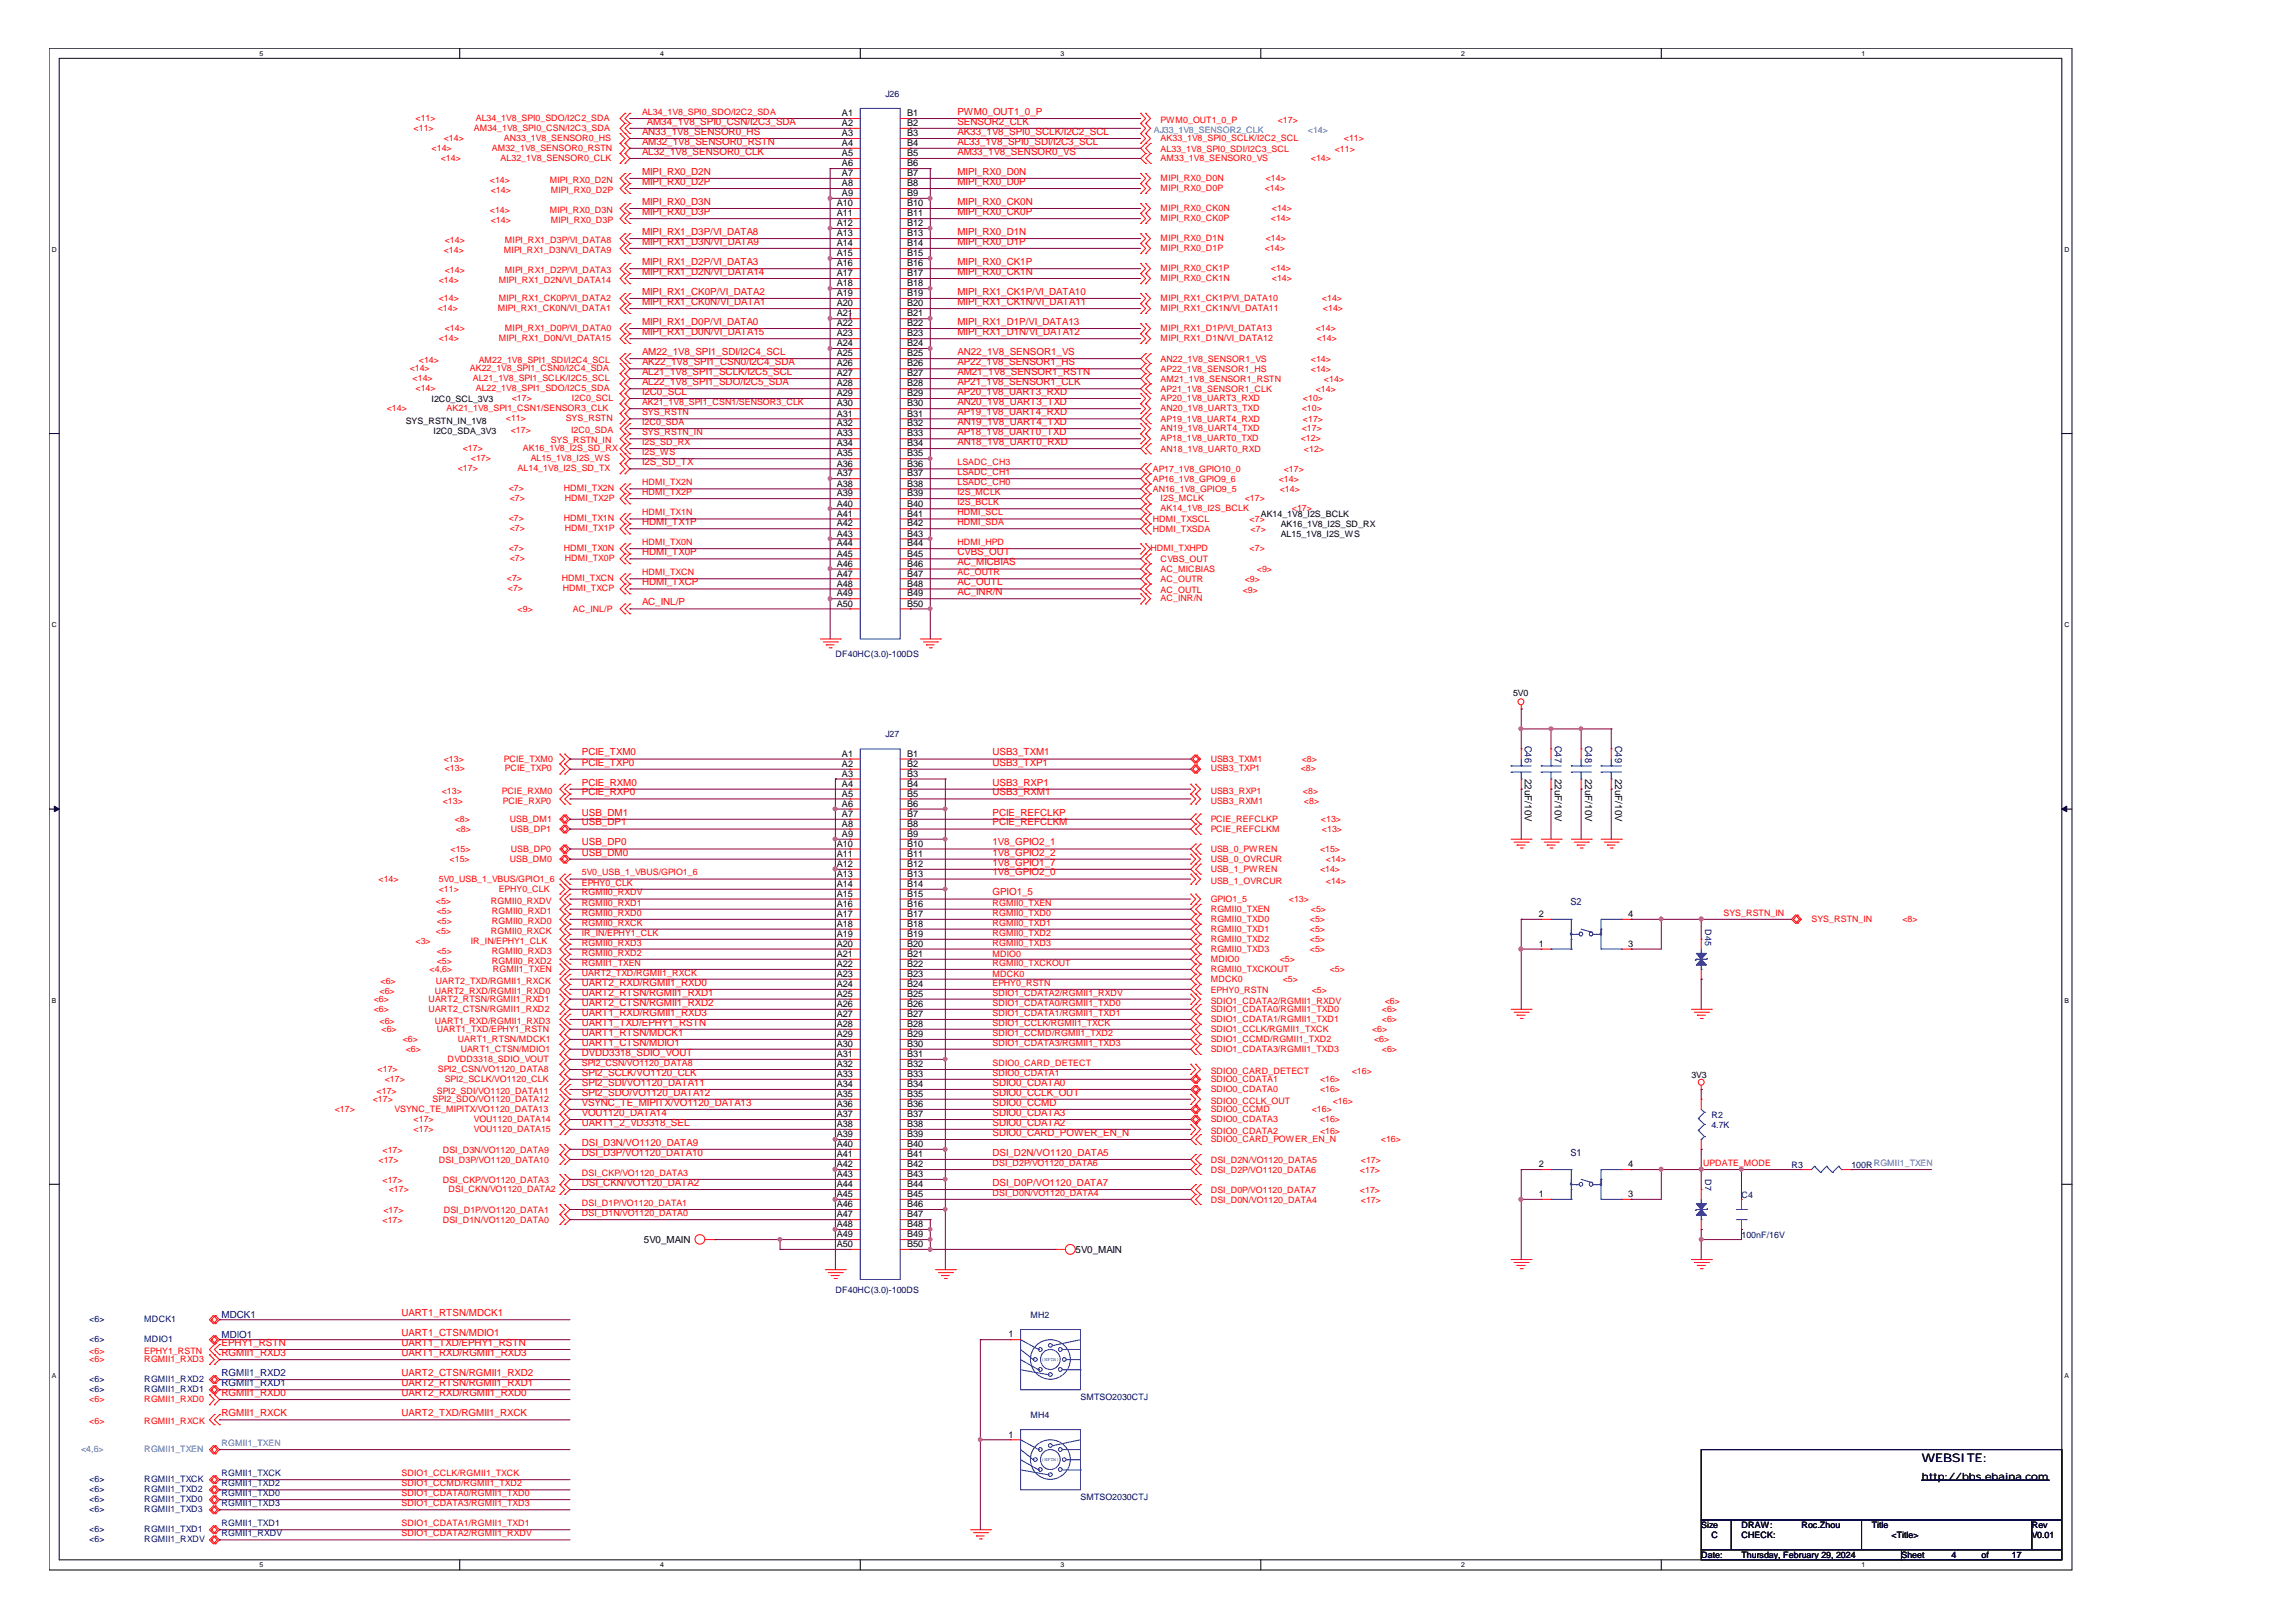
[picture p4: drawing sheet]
<svg xmlns="http://www.w3.org/2000/svg" width="297mm" height="210mm" viewBox="0 0 297 210" stroke-linecap="round" stroke-linejoin="round" font-family="sans-serif">
<defs><g id="words">
<text font-size="1.5" x="248.6" y="189.2">WEBSITE:</text>
<g font-size="1.3" fill="#f00">
<text x="83.1" y="17.5">AN33_1V8_SENSOR0_HS</text>
<text x="83.7" y="16.1">AM34_1V8_SPI0_CSN/I2C3_SDA</text>
<text x="123.9" y="14.9">PWM0_OUT1_0_P</text>
<text x="123.9" y="16.1">SENSOR2_CLK</text>
<text x="123.9" y="17.5">AK33_1V8_SPI0_SCLK/I2C2_SCL</text>
<text x="83.1" y="20">AL32_1V8_SENSOR0_CLK</text>
<text x="83.1" y="22.6">MIPI_RX0_D2N</text>
<text x="83.1" y="23.9">MIPI_RX0_D2P</text>
<text x="83.1" y="18.7">AM32_1V8_SENSOR0_RSTN</text>
<text x="123.9" y="18.7">AL33_1V8_SPI0_SDI/I2C3_SCL</text>
<text x="123.9" y="20">AM33_1V8_SENSOR0_VS</text>
<text x="123.9" y="22.6">MIPI_RX0_D0N</text>
<text x="123.9" y="23.9">MIPI_RX0_D0P</text>
<text x="83.1" y="26.5">MIPI_RX0_D3N</text>
<text x="83.1" y="27.8">MIPI_RX0_D3P</text>
<text x="123.9" y="26.5">MIPI_RX0_CK0N</text>
<text x="123.9" y="27.8">MIPI_RX0_CK0P</text>
<text x="83.1" y="30.4">MIPI_RX1_D3P/VI_DATA8</text>
<text x="83.1" y="34.3">MIPI_RX1_D2P/VI_DATA3</text>
<text x="83.1" y="31.7">MIPI_RX1_D3N/VI_DATA9</text>
<text x="83.1" y="35.6">MIPI_RX1_D2N/VI_DATA14</text>
<text x="123.9" y="30.4">MIPI_RX0_D1N</text>
<text x="123.9" y="31.7">MIPI_RX0_D1P</text>
<text x="123.9" y="34.3">MIPI_RX0_CK1P</text>
<text x="123.9" y="35.6">MIPI_RX0_CK1N</text>
<text x="83.1" y="39.5">MIPI_RX1_CK0N/VI_DATA1</text>
<text x="83.1" y="38.2">MIPI_RX1_CK0P/VI_DATA2</text>
<text x="123.9" y="38.2">MIPI_RX1_CK1P/VI_DATA10</text>
<text x="123.9" y="39.5">MIPI_RX1_CK1N/VI_DATA11</text>
<text x="83.1" y="45.9">AM22_1V8_SPI1_SDI/I2C4_SCL</text>
<text x="83.1" y="42.1">MIPI_RX1_D0P/VI_DATA0</text>
<text x="83.1" y="47.3">AK22_1V8_SPI1_CSN0/I2C4_SDA</text>
<text x="83.1" y="43.4">MIPI_RX1_D0N/VI_DATA15</text>
<text x="123.9" y="42.1">MIPI_RX1_D1P/VI_DATA13</text>
<text x="123.9" y="43.4">MIPI_RX1_D1N/VI_DATA12</text>
<text x="123.9" y="45.9">AN22_1V8_SENSOR1_VS</text>
<text x="123.9" y="47.3">AP22_1V8_SENSOR1_HS</text>
<text x="83.1" y="48.5">AL21_1V8_SPI1_SCLK/I2C5_SCL</text>
<text x="83.1" y="49.8">AL22_1V8_SPI1_SDO/I2C5_SDA</text>
<text x="83.1" y="51.1">I2C0_SCL</text>
<text x="123.9" y="48.5">AM21_1V8_SENSOR1_RSTN</text>
<text x="123.9" y="49.8">AP21_1V8_SENSOR1_CLK</text>
<text x="123.9" y="51.1">AP20_1V8_UART3_RXD</text>
<text x="123.9" y="52.4">AN20_1V8_UART3_TXD</text>
<text x="123.9" y="53.7">AP19_1V8_UART4_RXD</text>
<text x="123.9" y="55">AN19_1V8_UART4_TXD</text>
<text x="123.9" y="56.3">AP18_1V8_UART0_TXD</text>
<text x="123.9" y="57.6">AN18_1V8_UART0_RXD</text>
<text x="83.1" y="60.2">I2S_SD_TX</text>
<text x="83.1" y="68">HDMI_TX1P</text>
<text x="83.1" y="71.9">HDMI_TX0P</text>
<text x="123.9" y="71.9">CVBS_OUT</text>
<text x="83.1" y="75.7">HDMI_TXCP</text>
<text x="123.9" y="73.2">AC_MICBIAS</text>
<text x="123.9" y="75.7">AC_OUTL</text>
<text x="123.9" y="77">AC_INR/N</text>
<text x="83.1" y="78.3">AC_INL/P</text>
<text x="75.3" y="97.8">PCIE_TXM0</text>
<text x="75.3" y="99.1">PCIE_TXP0</text>
<text x="75.3" y="101.7">PCIE_RXM0</text>
<text x="128.4" y="97.8">USB3_TXM1</text>
<text x="128.4" y="99.1">USB3_TXP1</text>
<text x="128.4" y="101.7">USB3_RXP1</text>
<text x="75.3" y="102.9">PCIE_RXP0</text>
<text x="75.3" y="105.6">USB_DM1</text>
<text x="75.3" y="106.8">USB_DP1</text>
<text x="128.4" y="102.9">USB3_RXM1</text>
<text x="128.4" y="105.6">PCIE_REFCLKP</text>
<text x="128.4" y="106.8">PCIE_REFCLKM</text>
<text x="75.3" y="109.4">USB_DP0</text>
<text x="75.3" y="110.7">USB_DM0</text>
<text x="128.4" y="109.4">1V8_GPIO2_1</text>
<text x="128.4" y="110.7">1V8_GPIO2_2</text>
<text x="128.4" y="112">1V8_GPIO1_7</text>
<text x="128.4" y="113.3">1V8_GPIO2_0</text>
<text x="128.4" y="115.9">GPIO1_5</text>
<text x="75.3" y="127.6">UART2_RXD/RGMII1_RXD0</text>
<text x="75.3" y="128.8">UART2_RTSN/RGMII1_RXD1</text>
<text x="75.3" y="130.1">UART2_CTSN/RGMII1_RXD2</text>
<text x="75.3" y="131.5">UART1_RXD/RGMII1_RXD3</text>
<text x="75.3" y="132.7">UART1_TXD/EPHY1_RSTN</text>
<text x="75.3" y="134">UART1_RTSN/MDCK1</text>
<text x="75.3" y="135.3">UART1_CTSN/MDIO1</text>
<text x="75.3" y="136.6">DVDD3318_SDIO_VOUT</text>
<text x="75.3" y="139.2">SPI2_SCLK/VO1120_CLK</text>
<text x="75.3" y="140.5">SPI2_SDI/VO1120_DATA11</text>
<text x="75.3" y="141.8">SPI2_SDO/VO1120_DATA12</text>
<text x="75.3" y="143.1">VSYNC_TE_MIPITX/VO1120_DATA13</text>
<text x="128.4" y="140.5">SDIO0_CDATA0</text>
<text x="128.4" y="141.8">SDIO0_CCLK_OUT</text>
<text x="128.4" y="143.1">SDIO0_CCMD</text>
<text x="75.3" y="144.4">VOU1120_DATA14</text>
<text x="75.3" y="145.7">UART1_2_VD3318_SEL</text>
<text x="75.3" y="148.3">DSI_D3N/VO1120_DATA9</text>
<text x="75.3" y="149.6">DSI_D3P/VO1120_DATA10</text>
<text x="128.4" y="144.4">SDIO0_CDATA3</text>
<text x="128.4" y="145.7">SDIO0_CDATA2</text>
<text x="128.4" y="147">SDIO0_CARD_POWER_EN_N</text>
<text x="128.4" y="149.6">DSI_D2N/VO1120_DATA5</text>
<text x="75.3" y="153.5">DSI_CKN/VO1120_DATA2</text>
<text x="128.4" y="153.5">DSI_D0P/VO1120_DATA7</text>
<text x="51.9" y="170.3">UART1_RTSN/MDCK1</text>
<text x="51.9" y="172.9">UART1_CTSN/MDIO1</text>
<text x="28.7" y="174.2">EPHY1_RSTN</text>
<text x="28.7" y="175.5">RGMII1_RXD3</text>
<text x="51.9" y="174.2">UART1_TXD/EPHY1_RSTN</text>
<text x="51.9" y="175.5">UART1_RXD/RGMII1_RXD3</text>
<text x="51.9" y="178.1">UART2_CTSN/RGMII1_RXD2</text>
<text x="51.9" y="179.4">UART2_RTSN/RGMII1_RXD1</text>
<text x="28.7" y="180.7">RGMII1_RXD0</text>
<text x="28.7" y="183.3">RGMII1_RXCK</text>
<text x="51.9" y="180.7">UART2_RXD/RGMII1_RXD0</text>
<text x="51.9" y="183.3">UART2_TXD/RGMII1_RXCK</text>
</g>
<g font-size="1.3" fill="#000080">
<text x="197.3" y="96.5" transform="rotate(90 197.3 96.5)">C46</text>
<text x="201.2" y="96.5" transform="rotate(90 201.2 96.5)">C47</text>
<text x="205.1" y="96.5" transform="rotate(90 205.1 96.5)">C48</text>
<text x="209" y="96.5" transform="rotate(90 209 96.5)">C49</text>
<text x="203.2" y="117.2">S2</text>
<text x="203.2" y="149.5">S1</text>
</g>
<g font-size="1.3">
<text x="197.3" y="100.8" transform="rotate(90 197.3 100.8)">22uF/10V</text>
<text x="201.2" y="100.8" transform="rotate(90 201.2 100.8)">22uF/10V</text>
<text x="205.1" y="100.8" transform="rotate(90 205.1 100.8)">22uF/10V</text>
<text x="209" y="100.8" transform="rotate(90 209 100.8)">22uF/10V</text>
<text x="83.3" y="160.8">5V0_MAIN</text>
<text x="139.1" y="162.1">5V0_MAIN</text>
<text x="248.6" y="191.5">http://bbs.ebaina.com</text>
</g>
<g font-size="1.3" fill="#0000a0">
<text x="28.7" y="170.5">MDCK1</text>
<text x="28.7" y="173.1">MDIO1</text>
<text x="28.7" y="178.1">RGMII1_RXD2</text>
<text x="28.7" y="179.4">RGMII1_RXD1</text>
</g>
<g font-size="1.2">
<text x="108.9" y="15">A1</text>
<text x="108.9" y="16.3">A2</text>
<text x="108.9" y="17.6">A3</text>
<text x="117.3" y="15">B1</text>
<text x="117.3" y="16.3">B2</text>
<text x="117.3" y="17.6">B3</text>
<text x="108.9" y="18.9">A4</text>
<text x="108.9" y="20.2">A5</text>
<text x="108.9" y="21.5">A6</text>
<text x="108.9" y="22.8">A7</text>
<text x="117.3" y="18.9">B4</text>
<text x="117.3" y="20.2">B5</text>
<text x="117.3" y="21.5">B6</text>
<text x="117.3" y="22.8">B7</text>
<text x="108.2" y="26.7">A10</text>
<text x="108.2" y="28">A11</text>
<text x="108.2" y="29.3">A12</text>
<text x="108.9" y="24.1">A8</text>
<text x="108.9" y="25.4">A9</text>
<text x="117.3" y="24.1">B8</text>
<text x="117.3" y="25.4">B9</text>
<text x="117.3" y="26.7">B10</text>
<text x="117.3" y="28">B11</text>
<text x="117.3" y="29.3">B12</text>
<text x="108.2" y="30.6">A13</text>
<text x="108.2" y="31.8">A14</text>
<text x="108.2" y="33.2">A15</text>
<text x="108.2" y="34.5">A16</text>
<text x="108.2" y="35.7">A17</text>
<text x="117.3" y="30.6">B13</text>
<text x="117.3" y="31.8">B14</text>
<text x="117.3" y="33.2">B15</text>
<text x="117.3" y="34.5">B16</text>
<text x="117.3" y="35.7">B17</text>
<text x="108.2" y="37.1">A18</text>
<text x="108.2" y="38.3">A19</text>
<text x="108.2" y="39.6">A20</text>
<text x="108.2" y="41">A21</text>
<text x="117.3" y="37.1">B18</text>
<text x="117.3" y="38.3">B19</text>
<text x="117.3" y="39.6">B20</text>
<text x="117.3" y="41">B21</text>
<text x="108.2" y="42.2">A22</text>
<text x="108.2" y="43.5">A23</text>
<text x="108.2" y="44.8">A24</text>
<text x="108.2" y="46.1">A25</text>
<text x="108.2" y="47.4">A26</text>
<text x="117.3" y="42.2">B22</text>
<text x="117.3" y="43.5">B23</text>
<text x="117.3" y="44.8">B24</text>
<text x="117.3" y="46.1">B25</text>
<text x="117.3" y="47.4">B26</text>
<text x="108.2" y="48.7">A27</text>
<text x="108.2" y="50">A28</text>
<text x="108.2" y="51.3">A29</text>
<text x="108.2" y="52.6">A30</text>
<text x="108.2" y="53.9">A31</text>
<text x="117.3" y="48.7">B27</text>
<text x="117.3" y="50">B28</text>
<text x="117.3" y="51.3">B29</text>
<text x="117.3" y="52.6">B30</text>
<text x="117.3" y="53.9">B31</text>
<text x="108.2" y="55.2">A32</text>
<text x="108.2" y="56.5">A33</text>
<text x="108.2" y="57.8">A34</text>
<text x="108.2" y="59.1">A35</text>
<text x="117.3" y="55.2">B32</text>
<text x="117.3" y="56.5">B33</text>
<text x="117.3" y="57.8">B34</text>
<text x="117.3" y="59.1">B35</text>
<text x="108.2" y="60.4">A36</text>
<text x="108.2" y="61.7">A37</text>
<text x="108.2" y="63">A38</text>
<text x="108.2" y="64.2">A39</text>
<text x="108.2" y="65.5">A40</text>
<text x="117.3" y="60.4">B36</text>
<text x="117.3" y="61.7">B37</text>
<text x="117.3" y="63">B38</text>
<text x="117.3" y="64.2">B39</text>
<text x="117.3" y="65.5">B40</text>
<text x="108.2" y="66.9">A41</text>
<text x="108.2" y="68.1">A42</text>
<text x="108.2" y="69.4">A43</text>
<text x="108.2" y="70.7">A44</text>
<text x="117.3" y="66.9">B41</text>
<text x="117.3" y="68.1">B42</text>
<text x="117.3" y="69.4">B43</text>
<text x="117.3" y="70.7">B44</text>
<text x="108.2" y="72">A45</text>
<text x="108.2" y="73.3">A46</text>
<text x="108.2" y="74.6">A47</text>
<text x="108.2" y="75.9">A48</text>
<text x="108.2" y="77.2">A49</text>
<text x="117.3" y="72">B45</text>
<text x="117.3" y="73.3">B46</text>
<text x="117.3" y="74.6">B47</text>
<text x="117.3" y="75.9">B48</text>
<text x="117.3" y="77.2">B49</text>
<text x="108.2" y="78.5">A50</text>
<text x="117.3" y="78.5">B50</text>
<text x="108.9" y="97.9">A1</text>
<text x="108.9" y="99.2">A2</text>
<text x="108.9" y="100.5">A3</text>
<text x="108.9" y="101.8">A4</text>
<text x="117.3" y="97.9">B1</text>
<text x="117.3" y="99.2">B2</text>
<text x="117.3" y="100.5">B3</text>
<text x="117.3" y="101.8">B4</text>
<text x="108.9" y="103.1">A5</text>
<text x="108.9" y="104.4">A6</text>
<text x="108.9" y="105.7">A7</text>
<text x="108.9" y="107">A8</text>
<text x="117.3" y="103.1">B5</text>
<text x="117.3" y="104.4">B6</text>
<text x="117.3" y="105.7">B7</text>
<text x="117.3" y="107">B8</text>
<text x="108.2" y="109.6">A10</text>
<text x="108.2" y="110.9">A11</text>
<text x="108.2" y="112.2">A12</text>
<text x="108.2" y="113.5">A13</text>
<text x="108.9" y="108.3">A9</text>
<text x="117.3" y="108.3">B9</text>
<text x="117.3" y="109.6">B10</text>
<text x="117.3" y="110.9">B11</text>
<text x="117.3" y="112.2">B12</text>
<text x="117.3" y="113.5">B13</text>
<text x="108.2" y="114.8">A14</text>
<text x="108.2" y="116">A15</text>
<text x="108.2" y="117.4">A16</text>
<text x="108.2" y="118.7">A17</text>
<text x="108.2" y="119.9">A18</text>
<text x="117.3" y="114.8">B14</text>
<text x="117.3" y="116">B15</text>
<text x="117.3" y="117.4">B16</text>
<text x="117.3" y="118.7">B17</text>
<text x="117.3" y="119.9">B18</text>
<text x="199.1" y="118.7">2</text>
<text x="210.7" y="118.7">4</text>
<text x="108.2" y="121.3">A19</text>
<text x="108.2" y="122.5">A20</text>
<text x="108.2" y="123.8">A21</text>
<text x="108.2" y="125.2">A22</text>
<text x="117.3" y="121.3">B19</text>
<text x="117.3" y="122.5">B20</text>
<text x="117.3" y="123.8">B21</text>
<text x="117.3" y="125.2">B22</text>
<text x="199.1" y="122.5">1</text>
<text x="210.7" y="122.5">3</text>
<text x="108.2" y="126.4">A23</text>
<text x="108.2" y="127.7">A24</text>
<text x="108.2" y="129">A25</text>
<text x="108.2" y="130.3">A26</text>
<text x="108.2" y="131.6">A27</text>
<text x="117.3" y="126.4">B23</text>
<text x="117.3" y="127.7">B24</text>
<text x="117.3" y="129">B25</text>
<text x="117.3" y="130.3">B26</text>
<text x="117.3" y="131.6">B27</text>
<text x="108.2" y="132.9">A28</text>
<text x="108.2" y="134.2">A29</text>
<text x="108.2" y="135.5">A30</text>
<text x="108.2" y="136.8">A31</text>
<text x="117.3" y="132.9">B28</text>
<text x="117.3" y="134.2">B29</text>
<text x="117.3" y="135.5">B30</text>
<text x="117.3" y="136.8">B31</text>
<text x="108.2" y="138.1">A32</text>
<text x="108.2" y="139.4">A33</text>
<text x="108.2" y="140.7">A34</text>
<text x="108.2" y="142">A35</text>
<text x="108.2" y="143.3">A36</text>
<text x="117.3" y="138.1">B32</text>
<text x="117.3" y="139.4">B33</text>
<text x="117.3" y="140.7">B34</text>
<text x="117.3" y="142">B35</text>
<text x="117.3" y="143.3">B36</text>
<text x="108.2" y="144.6">A37</text>
<text x="108.2" y="145.9">A38</text>
<text x="108.2" y="147.2">A39</text>
<text x="108.2" y="148.4">A40</text>
<text x="108.2" y="149.7">A41</text>
<text x="117.3" y="144.6">B37</text>
<text x="117.3" y="145.9">B38</text>
<text x="117.3" y="147.2">B39</text>
<text x="117.3" y="148.4">B40</text>
<text x="117.3" y="149.7">B41</text>
<text x="108.2" y="151.1">A42</text>
<text x="108.2" y="152.3">A43</text>
<text x="108.2" y="153.6">A44</text>
<text x="108.2" y="154.9">A45</text>
<text x="117.3" y="151.1">B42</text>
<text x="117.3" y="152.3">B43</text>
<text x="117.3" y="153.6">B44</text>
<text x="117.3" y="154.9">B45</text>
<text x="199.1" y="151.1">2</text>
<text x="199.1" y="154.9">1</text>
<text x="210.7" y="151.1">4</text>
<text x="210.7" y="154.9">3</text>
<text x="108.2" y="156.2">A46</text>
<text x="108.2" y="157.5">A47</text>
<text x="108.2" y="158.8">A48</text>
<text x="108.2" y="160.1">A49</text>
<text x="108.2" y="161.4">A50</text>
<text x="117.3" y="156.2">B46</text>
<text x="117.3" y="157.5">B47</text>
<text x="117.3" y="158.8">B48</text>
<text x="117.3" y="160.1">B49</text>
<text x="117.3" y="161.4">B50</text>
<text x="130.5" y="173.1">1</text>
<text x="130.5" y="186">1</text>
</g>
<g font-size="1.1" fill="#f00">
<text x="53.5" y="16.9">&lt;11&gt;</text>
<text x="53.8" y="15.6">&lt;11&gt;</text>
<text x="61.3" y="16.9">AM34_1V8_SPI0_CSN/I2C3_SDA</text>
<text x="61.6" y="15.6">AL34_1V8_SPI0_SDO/I2C2_SDA</text>
<text x="83.1" y="14.9">AL34_1V8_SPI0_SDO/I2C2_SDA</text>
<text x="150.2" y="15.9">PWM0_OUT1_0_P</text>
<text x="165.3" y="15.9">&lt;17&gt;</text>
<text x="55.8" y="19.5">&lt;14&gt;</text>
<text x="57" y="20.8">&lt;14&gt;</text>
<text x="57.4" y="18.2">&lt;14&gt;</text>
<text x="63.4" y="23.7">&lt;14&gt;</text>
<text x="63.6" y="19.5">AM32_1V8_SENSOR0_RSTN</text>
<text x="64.8" y="20.8">AL32_1V8_SENSOR0_CLK</text>
<text x="65.2" y="18.2">AN33_1V8_SENSOR0_HS</text>
<text x="71.1" y="23.7">MIPI_RX0_D2N</text>
<text x="150.2" y="18.2">AK33_1V8_SPI0_SCLK/I2C2_SCL</text>
<text x="150.2" y="19.7">AL33_1V8_SPI0_SDI/I2C3_SCL</text>
<text x="150.2" y="20.8">AM33_1V8_SENSOR0_VS</text>
<text x="150.2" y="23.4">MIPI_RX0_D0N</text>
<text x="163.7" y="23.4">&lt;14&gt;</text>
<text x="169.6" y="20.8">&lt;14&gt;</text>
<text x="172.7" y="19.7">&lt;11&gt;</text>
<text x="173.9" y="18.2">&lt;11&gt;</text>
<text x="63.4" y="27.6">&lt;14&gt;</text>
<text x="63.5" y="25">&lt;14&gt;</text>
<text x="63.5" y="28.8">&lt;14&gt;</text>
<text x="71.1" y="27.6">MIPI_RX0_D3N</text>
<text x="71.2" y="25">MIPI_RX0_D2P</text>
<text x="71.2" y="28.8">MIPI_RX0_D3P</text>
<text x="150.2" y="24.7">MIPI_RX0_D0P</text>
<text x="150.2" y="27.3">MIPI_RX0_CK0N</text>
<text x="150.2" y="28.6">MIPI_RX0_CK0P</text>
<text x="163.6" y="24.7">&lt;14&gt;</text>
<text x="164.4" y="28.6">&lt;14&gt;</text>
<text x="164.5" y="27.3">&lt;14&gt;</text>
<text x="57.4" y="32.7">&lt;14&gt;</text>
<text x="57.5" y="31.5">&lt;14&gt;</text>
<text x="57.5" y="35.3">&lt;14&gt;</text>
<text x="65.2" y="32.7">MIPI_RX1_D3N/VI_DATA9</text>
<text x="65.3" y="31.5">MIPI_RX1_D3P/VI_DATA8</text>
<text x="65.3" y="35.3">MIPI_RX1_D2P/VI_DATA3</text>
<text x="150.2" y="31.2">MIPI_RX0_D1N</text>
<text x="150.2" y="32.5">MIPI_RX0_D1P</text>
<text x="150.2" y="35.1">MIPI_RX0_CK1P</text>
<text x="163.6" y="32.5">&lt;14&gt;</text>
<text x="163.7" y="31.2">&lt;14&gt;</text>
<text x="164.4" y="35.1">&lt;14&gt;</text>
<text x="56.6" y="40.3">&lt;14&gt;</text>
<text x="56.8" y="36.6">&lt;14&gt;</text>
<text x="56.8" y="39">&lt;14&gt;</text>
<text x="64.4" y="40.3">MIPI_RX1_CK0N/VI_DATA1</text>
<text x="64.5" y="36.6">MIPI_RX1_D2N/VI_DATA14</text>
<text x="64.5" y="39">MIPI_RX1_CK0P/VI_DATA2</text>
<text x="150.2" y="36.4">MIPI_RX0_CK1N</text>
<text x="150.2" y="39">MIPI_RX1_CK1P/VI_DATA10</text>
<text x="150.2" y="40.3">MIPI_RX1_CK1N/VI_DATA11</text>
<text x="164.5" y="36.4">&lt;14&gt;</text>
<text x="171" y="39">&lt;14&gt;</text>
<text x="171.2" y="40.3">&lt;14&gt;</text>
<text x="54.2" y="47">&lt;14&gt;</text>
<text x="56.8" y="44.1">&lt;14&gt;</text>
<text x="57.5" y="42.9">&lt;14&gt;</text>
<text x="61.9" y="47">AM22_1V8_SPI1_SDI/I2C4_SCL</text>
<text x="64.5" y="44.1">MIPI_RX1_D0N/VI_DATA15</text>
<text x="65.3" y="42.9">MIPI_RX1_D0P/VI_DATA0</text>
<text x="150.2" y="42.9">MIPI_RX1_D1P/VI_DATA13</text>
<text x="150.2" y="44.1">MIPI_RX1_D1N/VI_DATA12</text>
<text x="150.2" y="46.9">AN22_1V8_SENSOR1_VS</text>
<text x="169.6" y="46.9">&lt;14&gt;</text>
<text x="170.2" y="42.9">&lt;14&gt;</text>
<text x="170.3" y="44.1">&lt;14&gt;</text>
<text x="50" y="53.2">&lt;14&gt;</text>
<text x="53" y="48">&lt;14&gt;</text>
<text x="53.4" y="49.3">&lt;14&gt;</text>
<text x="53.8" y="50.6">&lt;14&gt;</text>
<text x="57.8" y="53.2">AK21_1V8_SPI1_CSN1/SENSOR3_CLK</text>
<text x="60.8" y="48">AK22_1V8_SPI1_CSN0/I2C4_SDA</text>
<text x="61.2" y="49.3">AL21_1V8_SPI1_SCLK/I2C5_SCL</text>
<text x="61.6" y="50.6">AL22_1V8_SPI1_SDO/I2C5_SDA</text>
<text x="66.2" y="51.9">&lt;17&gt;</text>
<text x="74" y="51.9">I2C0_SCL</text>
<text x="83.1" y="52.4">AK21_1V8_SPI1_CSN1/SENSOR3_CLK</text>
<text x="83.1" y="53.7">SYS_RSTN</text>
<text x="150.2" y="48.1">AP22_1V8_SENSOR1_HS</text>
<text x="150.2" y="49.5">AM21_1V8_SENSOR1_RSTN</text>
<text x="150.2" y="50.8">AP21_1V8_SENSOR1_CLK</text>
<text x="150.2" y="51.9">AP20_1V8_UART3_RXD</text>
<text x="150.2" y="53.2">AN20_1V8_UART3_TXD</text>
<text x="168.4" y="53.2">&lt;10&gt;</text>
<text x="168.6" y="51.9">&lt;10&gt;</text>
<text x="169.6" y="48.1">&lt;14&gt;</text>
<text x="170.2" y="50.8">&lt;14&gt;</text>
<text x="171.3" y="49.5">&lt;14&gt;</text>
<text x="59.9" y="58.4">&lt;17&gt;</text>
<text x="60.9" y="59.7">&lt;17&gt;</text>
<text x="65.4" y="54.5">&lt;11&gt;</text>
<text x="66.1" y="56.1">&lt;17&gt;</text>
<text x="67.6" y="58.4">AK16_1V8_I2S_SD_RX</text>
<text x="68.7" y="59.7">AL15_1V8_I2S_WS</text>
<text x="71.2" y="57.4">SYS_RSTN_IN</text>
<text x="73.2" y="54.5">SYS_RSTN</text>
<text x="73.9" y="56.1">I2C0_SDA</text>
<text x="83.1" y="55">I2C0_SDA</text>
<text x="83.1" y="56.3">SYS_RSTN_IN</text>
<text x="83.1" y="57.6">I2S_SD_RX</text>
<text x="83.1" y="58.9">I2S_WS</text>
<text x="150.2" y="54.6">AP19_1V8_UART4_RXD</text>
<text x="150.2" y="55.8">AN19_1V8_UART4_TXD</text>
<text x="150.2" y="57.1">AP18_1V8_UART0_TXD</text>
<text x="150.2" y="58.5">AN18_1V8_UART0_RXD</text>
<text x="168.3" y="57.1">&lt;12&gt;</text>
<text x="168.4" y="55.8">&lt;17&gt;</text>
<text x="168.6" y="54.6">&lt;17&gt;</text>
<text x="168.7" y="58.5">&lt;12&gt;</text>
<text x="59.2" y="61">&lt;17&gt;</text>
<text x="65.8" y="63.6">&lt;7&gt;</text>
<text x="66" y="64.9">&lt;7&gt;</text>
<text x="67" y="61">AL14_1V8_I2S_SD_TX</text>
<text x="72.9" y="63.6">HDMI_TX2N</text>
<text x="73.1" y="64.9">HDMI_TX2P</text>
<text x="83.1" y="62.8">HDMI_TX2N</text>
<text x="83.1" y="64.1">HDMI_TX2P</text>
<text x="123.9" y="60.2">LSADC_CH3</text>
<text x="123.9" y="61.5">LSADC_CH1</text>
<text x="123.9" y="62.8">LSADC_CH0</text>
<text x="123.9" y="64.1">I2S_MCLK</text>
<text x="123.9" y="65.4">I2S_BCLK</text>
<text x="149.1" y="61.1">AP17_1V8_GPIO10_0</text>
<text x="149.1" y="62.4">AP16_1V8_GPIO9_6</text>
<text x="149.1" y="63.7">AN16_1V8_GPIO9_5</text>
<text x="150.2" y="64.9">I2S_MCLK</text>
<text x="161" y="64.9">&lt;17&gt;</text>
<text x="165.4" y="62.4">&lt;14&gt;</text>
<text x="165.6" y="63.7">&lt;14&gt;</text>
<text x="166.1" y="61.1">&lt;17&gt;</text>
<text x="65.8" y="67.5">&lt;7&gt;</text>
<text x="65.8" y="71.3">&lt;7&gt;</text>
<text x="66" y="68.8">&lt;7&gt;</text>
<text x="72.9" y="67.5">HDMI_TX1N</text>
<text x="72.9" y="71.3">HDMI_TX0N</text>
<text x="73.1" y="68.8">HDMI_TX1P</text>
<text x="83.1" y="66.7">HDMI_TX1N</text>
<text x="83.1" y="70.5">HDMI_TX0N</text>
<text x="123.9" y="66.7">HDMI_SCL</text>
<text x="123.9" y="68">HDMI_SDA</text>
<text x="123.9" y="70.5">HDMI_HPD</text>
<text x="148.8" y="71.3">HDMI_TXHPD</text>
<text x="149.1" y="67.6">HDMI_TXSCL</text>
<text x="149.1" y="68.9">HDMI_TXSDA</text>
<text x="150.2" y="66.2">AK14_1V8_I2S_BCLK</text>
<text x="161.7" y="67.6">&lt;7&gt;</text>
<text x="161.7" y="71.3">&lt;7&gt;</text>
<text x="161.8" y="68.9">&lt;7&gt;</text>
<text x="167.1" y="66.2">&lt;17&gt;</text>
<text x="65.6" y="75.2">&lt;7&gt;</text>
<text x="65.7" y="76.5">&lt;7&gt;</text>
<text x="66" y="72.7">&lt;7&gt;</text>
<text x="72.7" y="75.2">HDMI_TXCN</text>
<text x="72.8" y="76.5">HDMI_TXCP</text>
<text x="73.1" y="72.7">HDMI_TX0P</text>
<text x="83.1" y="74.4">HDMI_TXCN</text>
<text x="123.9" y="74.4">AC_OUTR</text>
<text x="150.2" y="72.8">CVBS_OUT</text>
<text x="150.2" y="74.1">AC_MICBIAS</text>
<text x="150.2" y="75.4">AC_OUTR</text>
<text x="150.2" y="76.7">AC_OUTL</text>
<text x="150.2" y="77.8">AC_INR/N</text>
<text x="160.8" y="76.7">&lt;9&gt;</text>
<text x="161" y="75.4">&lt;9&gt;</text>
<text x="162.6" y="74.1">&lt;9&gt;</text>
<text x="67" y="79.1">&lt;9&gt;</text>
<text x="74.1" y="79.1">AC_INL/P</text>
<text x="57.4" y="98.6">&lt;13&gt;</text>
<text x="57.5" y="99.8">&lt;13&gt;</text>
<text x="65.2" y="98.6">PCIE_TXM0</text>
<text x="65.3" y="99.8">PCIE_TXP0</text>
<text x="156.6" y="98.6">USB3_TXM1</text>
<text x="156.6" y="99.8">USB3_TXP1</text>
<text x="168.3" y="99.8">&lt;8&gt;</text>
<text x="168.4" y="98.6">&lt;8&gt;</text>
<text x="57.1" y="102.7">&lt;13&gt;</text>
<text x="57.3" y="104">&lt;13&gt;</text>
<text x="58.8" y="106.3">&lt;8&gt;</text>
<text x="59" y="107.6">&lt;8&gt;</text>
<text x="64.9" y="102.7">PCIE_RXM0</text>
<text x="65.1" y="104">PCIE_RXP0</text>
<text x="66" y="106.3">USB_DM1</text>
<text x="66.1" y="107.6">USB_DP1</text>
<text x="156.6" y="102.7">USB3_RXP1</text>
<text x="156.6" y="104">USB3_RXM1</text>
<text x="156.6" y="106.3">PCIE_REFCLKP</text>
<text x="156.6" y="107.6">PCIE_REFCLKM</text>
<text x="168.6" y="102.7">&lt;8&gt;</text>
<text x="168.7" y="104">&lt;8&gt;</text>
<text x="170.9" y="106.3">&lt;13&gt;</text>
<text x="171" y="107.6">&lt;13&gt;</text>
<text x="58.2" y="111.5">&lt;15&gt;</text>
<text x="58.3" y="110.2">&lt;15&gt;</text>
<text x="66" y="111.5">USB_DM0</text>
<text x="66.1" y="110.2">USB_DP0</text>
<text x="75.3" y="113.3">5V0_USB_1_VBUS/GPIO1_6</text>
<text x="156.6" y="110.2">USB_0_PWREN</text>
<text x="156.6" y="111.5">USB_0_OVRCUR</text>
<text x="156.6" y="112.8">USB_1_PWREN</text>
<text x="170.8" y="110.2">&lt;15&gt;</text>
<text x="170.8" y="112.8">&lt;14&gt;</text>
<text x="171.5" y="111.5">&lt;14&gt;</text>
<text x="49" y="114.1">&lt;14&gt;</text>
<text x="56.4" y="116.9">&lt;5&gt;</text>
<text x="56.5" y="118.3">&lt;5&gt;</text>
<text x="56.5" y="119.5">&lt;5&gt;</text>
<text x="56.8" y="114.1">5V0_USB_1_VBUS/GPIO1_6</text>
<text x="56.8" y="115.4">&lt;11&gt;</text>
<text x="63.5" y="116.9">RGMII0_RXDV</text>
<text x="63.6" y="118.3">RGMII0_RXD1</text>
<text x="63.6" y="119.5">RGMII0_RXD0</text>
<text x="64.5" y="115.4">EPHY0_CLK</text>
<text x="75.3" y="114.6">EPHY0_CLK</text>
<text x="75.3" y="115.9">RGMII0_RXDV</text>
<text x="75.3" y="117.2">RGMII0_RXD1</text>
<text x="75.3" y="118.5">RGMII0_RXD0</text>
<text x="75.3" y="119.8">RGMII0_RXCK</text>
<text x="128.4" y="117.2">RGMII0_TXEN</text>
<text x="128.4" y="118.5">RGMII0_TXD0</text>
<text x="128.4" y="119.8">RGMII0_TXD1</text>
<text x="156.6" y="114.4">USB_1_OVRCUR</text>
<text x="156.6" y="116.7">GPIO1_5</text>
<text x="156.6" y="118">RGMII0_TXEN</text>
<text x="156.6" y="119.3">RGMII0_TXD0</text>
<text x="166.8" y="116.7">&lt;13&gt;</text>
<text x="169.5" y="119.3">&lt;5&gt;</text>
<text x="169.6" y="118">&lt;5&gt;</text>
<text x="171.5" y="114.4">&lt;14&gt;</text>
<text x="223" y="118.5">SYS_RSTN_IN</text>
<text x="234.4" y="119.3">SYS_RSTN_IN</text>
<text x="246.1" y="119.3">&lt;8&gt;</text>
<text x="53.8" y="122.1">&lt;3&gt;</text>
<text x="55.6" y="125.7">&lt;4,6&gt;</text>
<text x="56.4" y="120.8">&lt;5&gt;</text>
<text x="56.5" y="123.4">&lt;5&gt;</text>
<text x="56.5" y="124.7">&lt;5&gt;</text>
<text x="60.9" y="122.1">IR_IN/EPHY1_CLK</text>
<text x="63.5" y="120.8">RGMII0_RXCK</text>
<text x="63.6" y="123.4">RGMII0_RXD3</text>
<text x="63.6" y="124.7">RGMII0_RXD2</text>
<text x="63.8" y="125.7">RGMII1_TXEN</text>
<text x="75.3" y="121.1">IR_IN/EPHY1_CLK</text>
<text x="75.3" y="122.4">RGMII0_RXD3</text>
<text x="75.3" y="123.7">RGMII0_RXD2</text>
<text x="75.3" y="125">RGMII1_TXEN</text>
<text x="128.4" y="121.1">RGMII0_TXD2</text>
<text x="128.4" y="122.4">RGMII0_TXD3</text>
<text x="128.4" y="123.9">MDIO0</text>
<text x="128.4" y="125">RGMII0_TXCKOUT</text>
<text x="156.6" y="120.6">RGMII0_TXD1</text>
<text x="156.6" y="121.8">RGMII0_TXD2</text>
<text x="156.6" y="123.2">RGMII0_TXD3</text>
<text x="156.6" y="124.5">MDIO0</text>
<text x="156.6" y="125.7">RGMII0_TXCKOUT</text>
<text x="165.6" y="124.5">&lt;5&gt;</text>
<text x="169.5" y="120.6">&lt;5&gt;</text>
<text x="169.5" y="121.8">&lt;5&gt;</text>
<text x="169.5" y="123.2">&lt;5&gt;</text>
<text x="172" y="125.7">&lt;5&gt;</text>
<text x="48.3" y="129.6">&lt;6&gt;</text>
<text x="48.3" y="131">&lt;6&gt;</text>
<text x="49.1" y="128.6">&lt;6&gt;</text>
<text x="49.2" y="127.3">&lt;6&gt;</text>
<text x="55.5" y="129.6">UART2_RTSN/RGMII1_RXD1</text>
<text x="55.5" y="131">UART2_CTSN/RGMII1_RXD2</text>
<text x="56.3" y="128.6">UART2_RXD/RGMII1_RXD0</text>
<text x="56.4" y="127.3">UART2_TXD/RGMII1_RXCK</text>
<text x="75.3" y="126.3">UART2_TXD/RGMII1_RXCK</text>
<text x="128.4" y="126.5">MDCK0</text>
<text x="128.4" y="127.6">EPHY0_RSTN</text>
<text x="128.4" y="128.8">SDIO1_CDATA2/RGMII1_RXDV</text>
<text x="128.4" y="130.1">SDIO1_CDATA0/RGMII1_TXD0</text>
<text x="128.4" y="131.5">SDIO1_CDATA1/RGMII1_TXD1</text>
<text x="156.6" y="127.1">MDCK0</text>
<text x="156.6" y="128.5">EPHY0_RSTN</text>
<text x="156.6" y="129.9">SDIO1_CDATA2/RGMII1_RXDV</text>
<text x="156.6" y="131">SDIO1_CDATA0/RGMII1_TXD0</text>
<text x="165.9" y="127.1">&lt;5&gt;</text>
<text x="169.7" y="128.5">&lt;5&gt;</text>
<text x="178.8" y="131">&lt;6&gt;</text>
<text x="179.2" y="129.9">&lt;6&gt;</text>
<text x="49.1" y="132.5">&lt;6&gt;</text>
<text x="49.4" y="133.5">&lt;6&gt;</text>
<text x="52.1" y="134.8">&lt;6&gt;</text>
<text x="52.5" y="136.1">&lt;6&gt;</text>
<text x="56.3" y="132.5">UART1_RXD/RGMII1_RXD3</text>
<text x="56.5" y="133.5">UART1_TXD/EPHY1_RSTN</text>
<text x="57.9" y="137.4">DVDD3318_SDIO_VOUT</text>
<text x="59.2" y="134.8">UART1_RTSN/MDCK1</text>
<text x="59.6" y="136.1">UART1_CTSN/MDIO1</text>
<text x="75.3" y="137.9">SPI2_CSN/VO1120_DATA8</text>
<text x="128.4" y="132.7">SDIO1_CCLK/RGMII1_TXCK</text>
<text x="128.4" y="134">SDIO1_CCMD/RGMII1_TXD2</text>
<text x="128.4" y="135.3">SDIO1_CDATA3/RGMII1_TXD3</text>
<text x="128.4" y="137.9">SDIO0_CARD_DETECT</text>
<text x="156.6" y="132.2">SDIO1_CDATA1/RGMII1_TXD1</text>
<text x="156.6" y="133.5">SDIO1_CCLK/RGMII1_TXCK</text>
<text x="156.6" y="134.8">SDIO1_CCMD/RGMII1_TXD2</text>
<text x="156.6" y="136.1">SDIO1_CDATA3/RGMII1_TXD3</text>
<text x="177.5" y="133.5">&lt;6&gt;</text>
<text x="177.8" y="134.8">&lt;6&gt;</text>
<text x="178.8" y="132.2">&lt;6&gt;</text>
<text x="178.8" y="136.1">&lt;6&gt;</text>
<text x="43.3" y="143.9">&lt;17&gt;</text>
<text x="48.2" y="142.6">&lt;17&gt;</text>
<text x="48.7" y="141.6">&lt;17&gt;</text>
<text x="48.9" y="138.7">&lt;17&gt;</text>
<text x="49.8" y="140">&lt;17&gt;</text>
<text x="51.1" y="143.9">VSYNC_TE_MIPITX/VO1120_DATA13</text>
<text x="56" y="142.6">SPI2_SDO/VO1120_DATA12</text>
<text x="56.5" y="141.6">SPI2_SDI/VO1120_DATA11</text>
<text x="56.6" y="138.7">SPI2_CSN/VO1120_DATA8</text>
<text x="57.5" y="140">SPI2_SCLK/VO1120_CLK</text>
<text x="128.4" y="139.2">SDIO0_CDATA1</text>
<text x="156.6" y="139">SDIO0_CARD_DETECT</text>
<text x="156.6" y="140">SDIO0_CDATA1</text>
<text x="156.6" y="141.3">SDIO0_CDATA0</text>
<text x="156.6" y="142.8">SDIO0_CCLK_OUT</text>
<text x="156.6" y="143.9">SDIO0_CCMD</text>
<text x="169.7" y="143.9">&lt;16&gt;</text>
<text x="170.8" y="140">&lt;16&gt;</text>
<text x="170.8" y="141.3">&lt;16&gt;</text>
<text x="172.4" y="142.8">&lt;16&gt;</text>
<text x="174.9" y="139">&lt;16&gt;</text>
<text x="49.5" y="149.2">&lt;17&gt;</text>
<text x="53.5" y="145.2">&lt;17&gt;</text>
<text x="53.5" y="146.5">&lt;17&gt;</text>
<text x="57.3" y="149.2">DSI_D3N/VO1120_DATA9</text>
<text x="61.3" y="145.2">VOU1120_DATA14</text>
<text x="61.3" y="146.5">VOU1120_DATA15</text>
<text x="156.6" y="145.2">SDIO0_CDATA3</text>
<text x="156.6" y="146.7">SDIO0_CDATA2</text>
<text x="156.6" y="147.8">SDIO0_CARD_POWER_EN_N</text>
<text x="170.8" y="145.2">&lt;16&gt;</text>
<text x="170.8" y="146.7">&lt;16&gt;</text>
<text x="178.6" y="147.8">&lt;16&gt;</text>
<text x="49" y="150.5">&lt;17&gt;</text>
<text x="49.5" y="153.1">&lt;17&gt;</text>
<text x="50.3" y="154.2">&lt;17&gt;</text>
<text x="56.8" y="150.5">DSI_D3P/VO1120_DATA10</text>
<text x="57.3" y="153.1">DSI_CKP/VO1120_DATA3</text>
<text x="58" y="154.2">DSI_CKN/VO1120_DATA2</text>
<text x="75.3" y="152.2">DSI_CKP/VO1120_DATA3</text>
<text x="128.4" y="150.9">DSI_D2P/VO1120_DATA6</text>
<text x="128.4" y="154.7">DSI_D0N/VO1120_DATA4</text>
<text x="156.6" y="150.5">DSI_D2N/VO1120_DATA5</text>
<text x="156.6" y="151.8">DSI_D2P/VO1120_DATA6</text>
<text x="156.6" y="154.4">DSI_D0P/VO1120_DATA7</text>
<text x="156.6" y="155.7">DSI_D0N/VO1120_DATA4</text>
<text x="175.9" y="151.8">&lt;17&gt;</text>
<text x="175.9" y="154.4">&lt;17&gt;</text>
<text x="176.1" y="150.5">&lt;17&gt;</text>
<text x="176.1" y="155.7">&lt;17&gt;</text>
<text x="220.3" y="150.9">UPDATE_MODE</text>
<text x="49.5" y="158.3">&lt;17&gt;</text>
<text x="49.6" y="157">&lt;17&gt;</text>
<text x="57.3" y="158.3">DSI_D1N/VO1120_DATA0</text>
<text x="57.4" y="157">DSI_D1P/VO1120_DATA1</text>
<text x="75.3" y="156.1">DSI_D1P/VO1120_DATA1</text>
<text x="75.3" y="157.4">DSI_D1N/VO1120_DATA0</text>
<text x="11.6" y="175.2">&lt;6&gt;</text>
<text x="11.6" y="176.3">&lt;6&gt;</text>
<text x="18.7" y="175.2">EPHY1_RSTN</text>
<text x="18.7" y="176.3">RGMII1_RXD3</text>
<text x="11.6" y="181.5">&lt;6&gt;</text>
<text x="11.6" y="184.3">&lt;6&gt;</text>
<text x="18.7" y="181.5">RGMII1_RXD0</text>
<text x="18.7" y="184.3">RGMII1_RXCK</text>
<text x="51.9" y="191">SDIO1_CCLK/RGMII1_TXCK</text>
<text x="51.9" y="192.3">SDIO1_CCMD/RGMII1_TXD2</text>
<text x="51.9" y="193.6">SDIO1_CDATA0/RGMII1_TXD0</text>
<text x="51.9" y="194.9">SDIO1_CDATA3/RGMII1_TXD3</text>
<text x="51.9" y="197.5">SDIO1_CDATA1/RGMII1_TXD1</text>
<text x="51.9" y="198.8">SDIO1_CDATA2/RGMII1_RXDV</text>
</g>
<g font-size="1.1" fill="#000080">
<text x="114.6" y="12.5">J26</text>
<text x="108.1" y="85.1">DF40HC(3.0)-100DS</text>
<text x="114.6" y="95.4">J27</text>
<text x="220.6" y="120.2" transform="rotate(90 220.6 120.2)">D45</text>
<text x="221.4" y="144.7">R2</text>
<text x="221.4" y="146">4.7K</text>
<text x="220.6" y="152.6" transform="rotate(90 220.6 152.6)">D7</text>
<text x="225.3" y="155">C4</text>
<text x="231.8" y="151.1">R3</text>
<text x="239.5" y="151.1">100RRGMII1_TXEN</text>
<text x="225.3" y="160.2">100nF/16V</text>
<text x="108.1" y="167.4">DF40HC(3.0)-100DS</text>
<text x="133.3" y="170.6">MH2</text>
<text x="133.3" y="183.5">MH4</text>
<text x="139.8" y="181.2">SMTSO2030CTJ</text>
<text x="139.8" y="194.2">SMTSO2030CTJ</text>
</g>
<g font-size="1.1" fill="#0080ff">
<text x="149.3" y="17.2">AJ33_1V8_SENSOR2_CLK</text>
<text x="169.2" y="17.2">&lt;14&gt;</text>
<text x="10.5" y="187.9">&lt;4,6&gt;</text>
<text x="18.7" y="187.9">RGMII1_TXEN</text>
<text x="28.7" y="187.1">RGMII1_TXEN</text>
</g>
<g font-size="1.1">
<text x="55.8" y="52">I2C0_SCL_3V3</text>
<text x="52.5" y="54.9">SYS_RSTN_IN_1V8</text>
<text x="56.1" y="56.2">I2C0_SDA_3V3</text>
<text x="163.1" y="66.9">AK14_1V8_I2S_BCLK</text>
<text x="165.7" y="68.3">AK16_1V8_I2S_SD_RX</text>
<text x="165.7" y="69.5">AL15_1V8_I2S_WS</text>
<text x="195.7" y="90">5V0</text>
<text x="218.8" y="139.5">3V3</text>
<text x="220.1" y="197.8">Size</text>
<text x="225.3" y="197.8">DRAW:</text>
<text x="233" y="197.8">Roc.Zhou</text>
<text x="242.1" y="197.8">Title</text>
<text x="262.8" y="197.8">Rev</text>
<text x="220.1" y="201.6">Date:</text>
<text x="221.4" y="199.1">C</text>
<text x="225.3" y="199.1">CHECK:</text>
<text x="225.3" y="201.6">Thursday, February 29, 2024</text>
<text x="244.7" y="199.1">&lt;Title&gt;</text>
<text x="246" y="201.6">Sheet</text>
<text x="252.5" y="201.6">4</text>
<text x="256.4" y="201.6">of</text>
<text x="260.3" y="201.6">17</text>
<text x="262.8" y="199.1">V0.01</text>
</g>
<g font-size="1.1" fill="#0000a0">
<text x="11.6" y="171.1">&lt;6&gt;</text>
<text x="11.6" y="173.7">&lt;6&gt;</text>
<text x="18.7" y="171.1">MDCK1</text>
<text x="18.7" y="173.7">MDIO1</text>
<text x="11.6" y="178.9">&lt;6&gt;</text>
<text x="18.7" y="178.9">RGMII1_RXD2</text>
<text x="11.6" y="180.1">&lt;6&gt;</text>
<text x="18.7" y="180.1">RGMII1_RXD1</text>
<text x="11.6" y="191.8">&lt;6&gt;</text>
<text x="18.7" y="191.8">RGMII1_TXCK</text>
<text x="28.7" y="191">RGMII1_TXCK</text>
<text x="11.6" y="193.1">&lt;6&gt;</text>
<text x="11.6" y="194.4">&lt;6&gt;</text>
<text x="11.6" y="195.7">&lt;6&gt;</text>
<text x="18.7" y="193.1">RGMII1_TXD2</text>
<text x="18.7" y="194.4">RGMII1_TXD0</text>
<text x="18.7" y="195.7">RGMII1_TXD3</text>
<text x="28.7" y="192.3">RGMII1_TXD2</text>
<text x="28.7" y="193.6">RGMII1_TXD0</text>
<text x="28.7" y="194.9">RGMII1_TXD3</text>
<text x="28.7" y="197.5">RGMII1_TXD1</text>
<text x="11.6" y="198.3">&lt;6&gt;</text>
<text x="11.6" y="199.6">&lt;6&gt;</text>
<text x="18.7" y="198.3">RGMII1_TXD1</text>
<text x="18.7" y="199.6">RGMII1_RXDV</text>
<text x="28.7" y="198.8">RGMII1_RXDV</text>
</g>
<g font-size=".9">
<text x="33.6" y="7.2">5</text>
<text x="85.4" y="7.2">4</text>
<text x="137.2" y="7.2">3</text>
<text x="189" y="7.2">2</text>
<text x="240.8" y="7.2">1</text>
<text x="6.7" y="32.6">D</text>
<text x="267.1" y="32.6">D</text>
<text x="6.7" y="81.2">C</text>
<text x="267.1" y="81.2">C</text>
<text x="6.7" y="129.8">B</text>
<text x="267.1" y="129.8">B</text>
<text x="6.7" y="178.3">A</text>
<text x="267.1" y="178.3">A</text>
<text x="33.6" y="202.8">5</text>
<text x="85.4" y="202.8">4</text>
<text x="137.2" y="202.8">3</text>
<text x="189" y="202.8">2</text>
<text x="240.8" y="202.8">1</text>
</g>
<g font-size=".6" fill="#00f">
<text x="134.7" y="176.1">(NPTH)</text>
<text x="134.7" y="189.1">(NPTH)</text>
</g>
</g></defs>
<path d="M6.3 6.2h261.8v197h-261.8zM7.7 7.5h259v194.4h-259z" fill="none" stroke="#000" stroke-width=".13"/>
<g fill="#fff">
<path d="M33.6 6.4h.5v1h-.5z"/>
<path d="M33.6 202h.5v1h-.5z"/>
</g>
<path d="M59.5 6.2v1.3M59.5 201.9v1.3" fill="none" stroke="#000" stroke-width=".13"/>
<g fill="#fff">
<path d="M85.4 6.4h.5v1h-.5z"/>
<path d="M85.4 202h.5v1h-.5z"/>
</g>
<path d="M111.3 6.2v1.3M111.3 201.9v1.3" fill="none" stroke="#000" stroke-width=".13"/>
<g fill="#fff">
<path d="M137.2 6.4h.5v1h-.5z"/>
<path d="M137.2 202h.5v1h-.5z"/>
</g>
<path d="M163.1 6.2v1.3M163.1 201.9v1.3" fill="none" stroke="#000" stroke-width=".13"/>
<g fill="#fff">
<path d="M189 6.4h.5v1h-.5z"/>
<path d="M189 202h.5v1h-.5z"/>
</g>
<path d="M214.9 6.2v1.3M214.9 201.9v1.3" fill="none" stroke="#000" stroke-width=".13"/>
<g fill="#fff">
<path d="M240.8 6.4h.5v1h-.5z"/>
<path d="M240.8 202h.5v1h-.5z"/>
<path d="M6.7 31.8h.6v1h-.6z"/>
<path d="M267.1 31.8h.6v1h-.6z"/>
<path d="M6.7 80.4h.6v1h-.6z"/>
<path d="M267.1 80.4h.6v1h-.6z"/>
</g>
<path d="M6.3 56.1h1.4M266.7 56.1h1.4" fill="none" stroke="#000" stroke-width=".13"/>
<g fill="#fff">
<path d="M6.7 129h.6v1h-.6z"/>
<path d="M267.1 129h.6v1h-.6z"/>
</g>
<path d="M6.3 104.7h1.4M266.7 104.7h1.4" fill="none" stroke="#000" stroke-width=".13"/>
<path d="M7 104.3l.7 .4-.7 .3zM266.7 104.7l.7-.4v.7z" fill="#000" stroke="#000" stroke-width=".13"/>
<g fill="#fff">
<path d="M6.7 177.5h.5v1h-.5z"/>
<path d="M267.1 177.5h.5v1h-.5z"/>
</g>
<path d="M6.3 153.3h1.4M266.7 153.3h1.4M220.1 187.6h46.6v9.1h-46.6zM220.1 196.7h3.9v3.8h-3.9zM224 196.7h38.8v3.8h-38.8zM240.8 196.7v3.8M262.8 196.7h3.9v3.8h-3.9zM220.1 200.5h25.9v1.4h-25.9zM240.8 200.5h.1M246 200.5h20.7v1.4h-20.7z" fill="none" stroke="#000" stroke-width=".13"/>
<g fill="none" stroke="#f00" stroke-width=".13">
<path d="M80.2 17.3h.1M80.2 18.6h.1M80.2 19.9h.1M80.2 17.3l.7 .6-.7 .7M80.2 18.6l.7 .6-.7 .7M80.2 19.9l.7 .6-.7 .6M80.9 16h.1M80.9 14.7h.1M80.9 17.3h.1M80.9 18.6h.1M80.9 19.9h.1M80.9 14.7l-.7 .6 .7 .7"/>
<path d="M80.9 16l-.7 .6 .7 .7M80.9 17.3l.6 .6-.6 .7M80.9 18.6l.6 .6-.6 .7M80.9 19.9l.6 .6-.6 .6M81.5 16h.1M81.5 14.7h.1M81.5 17.3h.1M81.5 14.7l-.6 .6 .6 .7M81.5 16l-.6 .6 .6 .7M110 15.3h.1M110 16.6h.1M110 17.9h.1"/>
<path d="M110 19.2h.1M110 15.3h1.3M110 16.6h1.3M110 17.9h1.3M110 19.2h1.3M116.5 15.3h1.3M116.5 16.6h1.3M116.5 17.9h1.3M116.5 19.2h1.3M117.8 15.3h.1M117.8 16.6h.1M117.8 17.9h.1"/>
<path d="M117.8 19.2h.1M147.6 14.7h.1M147.6 16h.1M147.6 18.6h.1M147.6 17.3h.1M147.6 14.7l.6 .6-.6 .7M147.6 17.3l.6 .6-.6 .7M147.6 16l.6 .6-.6 .7M148.2 14.7h.1M148.2 16h.1M148.2 18.6h.1M148.2 17.3h.1"/>
<path d="M148.2 19.9h.1M148.2 14.7l.6 .6-.6 .7M148.2 17.3l.6 .6-1.2 1.3 .6 .7M148.2 19.9l-.6 .6 .6 .6M148.2 16l.6 .6-.6 .7M148.8 19.9h.1M148.8 18.6h.1M148.8 18.6l-.6 .6 .6 .7M148.8 19.9l-.6 .6 .6 .6M80.2 21.1h.1M80.9 21.1h.1M80.9 22.5h.1"/>
<path d="M80.9 23.8h.1M80.9 25h.1M80.9 26.3h.1M80.9 27.6h.1M80.9 28.9h.1M80.9 30.2h.1M80.9 31.5h.1M80.9 32.8h.1M80.9 34.1h.1M80.9 35.4h.1M80.9 36.7h.1M80.9 39.3h.1"/>
<path d="M80.9 38h.1M80.9 22.5l-.7 .6 .7 .7M80.9 23.8l-.7 .6 .7 .6M80.9 26.3l-.7 .7 .7 .6M80.9 27.6l-.7 .7 .7 .6M80.9 30.2l-.7 .7 .7 .6M80.9 31.5l-.7 .6 .7 .7M80.9 34.1l-.7 .7 .7 .6M80.9 35.4l-.7 .6 .7 .7M80.9 38l-.7 .6 .7 .7M80.9 39.3l-.7 .6 .7 .7M81.5 22.5h.1"/>
<path d="M81.5 23.8h.1M81.5 25h.1M81.5 26.3h.1M81.5 27.6h.1M81.5 28.9h.1M81.5 30.2h.1M81.5 31.5h.1M81.5 32.8h.1M81.5 34.1h.1M81.5 35.4h.1M81.5 36.7h.1M81.5 39.3h.1"/>
<path d="M81.5 38h.1M81.5 22.5l-.6 .6 .6 .7M81.5 23.8l-.6 .6 .6 .6M81.5 26.3l-.6 .7 .6 .6M81.5 27.6l-.6 .7 .6 .6M81.5 30.2l-.6 .7 .6 .6M81.5 31.5l-.6 .6 .6 .7M81.5 34.1l-.6 .7 .6 .6M81.5 35.4l-.6 .6 .6 .7M81.5 38l-.6 .6 .6 .7M81.5 39.3l-.6 .6 .6 .7M110 20.5h.1"/>
<path d="M110 21.8h.1M110 23.1h.1M110 24.4h.1M110 25.7h.1M110 27h.1M110 28.3h.1M110 29.6h.1M110 30.9h.1M110 32.1h.1M110 33.5h.1M110 34.8h.1M110 36h.1"/>
<path d="M110 37.4h.1M110 38.6h.1M110 39.9h.1M110 20.5h1.3M110 21.8h1.3M110 23.1h1.3M110 24.4h1.3M110 25.7h1.3M110 27h1.3M110 28.3h1.3M110 29.6h1.3M110 30.9h1.3"/>
<path d="M110 32.1h1.3M110 33.5h1.3M110 34.8h1.3M110 36h1.3M110 37.4h1.3M110 38.6h1.3M110 39.9h1.3M116.5 20.5h1.3M116.5 21.8h1.3M116.5 23.1h1.3M116.5 24.4h1.3M116.5 25.7h1.3"/>
<path d="M116.5 27h1.3M116.5 28.3h1.3M116.5 29.6h1.3M116.5 30.9h1.3M116.5 32.1h1.3M116.5 33.5h1.3M116.5 34.8h1.3M116.5 36h1.3M116.5 37.4h1.3M116.5 38.6h1.3M116.5 39.9h1.3M117.8 20.5h.1"/>
<path d="M117.8 21.8h.1M117.8 23.1h.1M117.8 24.4h.1M117.8 25.7h.1M117.8 27h.1M117.8 28.3h.1M117.8 29.6h.1M117.8 30.9h.1M117.8 32.1h.1M117.8 33.5h.1M117.8 34.8h.1M117.8 36h.1"/>
<path d="M117.8 37.4h.1M117.8 38.6h.1M117.8 39.9h.1M147.6 23.8h.1M147.6 22.5h.1M147.6 25h.1M147.6 27.6h.1M147.6 26.3h.1M147.6 28.9h.1M147.6 31.5h.1M147.6 30.2h.1M147.6 32.8h.1"/>
<path d="M147.6 35.4h.1M147.6 34.1h.1M147.6 36.7h.1M147.6 39.3h.1M147.6 38h.1M147.6 22.5l.6 .6-.6 .7M147.6 23.8l.6 .6-.6 .6M147.6 26.3l.6 .7-.6 .6M147.6 27.6l.6 .7-.6 .6M147.6 30.2l.6 .7-.6 .6M147.6 31.5l.6 .6-.6 .7M147.6 34.1l.6 .7-.6 .6"/>
<path d="M147.6 35.4l.6 .6-.6 .7M147.6 38l.6 .6-.6 .7M147.6 39.3l.6 .6-.6 .7M148.2 21.1h.1M148.2 23.8h.1M148.2 22.5h.1M148.2 25h.1M148.2 27.6h.1M148.2 26.3h.1M148.2 28.9h.1M148.2 31.5h.1M148.2 30.2h.1"/>
<path d="M148.2 32.8h.1M148.2 35.4h.1M148.2 34.1h.1M148.2 36.7h.1M148.2 39.3h.1M148.2 38h.1M148.2 22.5l.6 .6-.6 .7M148.2 23.8l.6 .6-.6 .6M148.2 26.3l.6 .7-.6 .6M148.2 27.6l.6 .7-.6 .6M148.2 30.2l.6 .7-.6 .6M148.2 31.5l.6 .6-.6 .7"/>
<path d="M148.2 34.1l.6 .7-.6 .6M148.2 35.4l.6 .6-.6 .7M148.2 38l.6 .6-.6 .7M148.2 39.3l.6 .6-.6 .7M148.8 21.1h.1M80.2 47h.1M80.2 48.4h.1M80.2 49.7h.1M80.2 50.9h.1M80.2 52.3h.1M80.2 53.5h.1M80.2 54.8h.1"/>
<path d="M80.2 58.7h.1M80.2 47l.7 .7-.7 .7M80.2 48.4l.7 .6-.7 .7M80.2 49.7l.7 .6-.7 .6M80.2 50.9l.7 .7-.7 .7M80.2 52.3l.7 .6-.7 .6M80.2 53.5l.7 .7-.7 .6M80.2 58.7l.7 .7-.7 .6M80.9 40.6h.1M80.9 43.2h.1M80.9 41.9h.1M80.9 44.5h.1"/>
<path d="M80.9 45.8h.1M80.9 47h.1M80.9 48.4h.1M80.9 49.7h.1M80.9 50.9h.1M80.9 52.3h.1M80.9 53.5h.1M80.9 54.8h.1M80.9 56.1h.1M80.9 57.4h.1M80.9 58.7h.1M80.9 41.9l-.7 .6 .7 .7"/>
<path d="M80.9 43.2l-.7 .6 .7 .7M80.9 45.8l-.7 .6 .7 .6M80.9 47l.6 .7-.6 .7M80.9 48.4l.6 .6-.6 .7M80.9 49.7l.6 .6-.6 .6M80.9 50.9l.6 .7-.6 .7M80.9 52.3l.6 .6-.6 .6M80.9 53.5l.6 .7-1.3 1.3 .7 .6M80.9 56.1l-.7 .7 .7 .6M80.9 58.7l.6 .7-.6 .6M80.9 57.4l-.7 .7 .7 .6M81.5 40.6h.1"/>
<path d="M81.5 43.2h.1M81.5 41.9h.1M81.5 44.5h.1M81.5 45.8h.1M81.5 47h.1M81.5 54.8h.1M81.5 56.1h.1M81.5 57.4h.1M81.5 58.7h.1M81.5 41.9l-.6 .6 .6 .7M81.5 43.2l-.6 .6 .6 .7M81.5 45.8l-.6 .6 .6 .6"/>
<path d="M81.5 54.8l-.6 .7 .6 .6M81.5 56.1l-.6 .7 .6 .6M81.5 57.4l-.6 .7 .6 .6M110 41.2h.1M110 42.5h.1M110 43.8h.1M110 45.1h.1M110 46.4h.1M110 47.7h.1M110 49h.1M110 50.3h.1M110 51.6h.1"/>
<path d="M110 52.9h.1M110 54.2h.1M110 55.5h.1M110 56.8h.1M110 58.1h.1M110 59.4h.1M110 41.2h1.3M110 42.5h1.3M110 43.8h1.3M110 45.1h1.3M110 46.4h1.3M110 47.7h1.3"/>
<path d="M110 49h1.3M110 50.3h1.3M110 51.6h1.3M110 52.9h1.3M110 54.2h1.3M110 55.5h1.3M110 56.8h1.3M110 58.1h1.3M110 59.4h1.3M116.5 41.2h1.3M116.5 42.5h1.3M116.5 43.8h1.3"/>
<path d="M116.5 45.1h1.3M116.5 46.4h1.3M116.5 47.7h1.3M116.5 49h1.3M116.5 50.3h1.3M116.5 51.6h1.3M116.5 52.9h1.3M116.5 54.2h1.3M116.5 55.5h1.3M116.5 56.8h1.3M116.5 58.1h1.3M116.5 59.4h1.3"/>
<path d="M117.8 41.2h.1M117.8 42.5h.1M117.8 43.8h.1M117.8 45.1h.1M117.8 46.4h.1M117.8 47.7h.1M117.8 49h.1M117.8 50.3h.1M117.8 51.6h.1M117.8 52.9h.1M117.8 54.2h.1M117.8 55.5h.1"/>
<path d="M117.8 56.8h.1M117.8 58.1h.1M117.8 59.4h.1M147.6 40.6h.1M147.6 43.2h.1M147.6 41.9h.1M147.6 44.5h.1M147.6 52.3h.1M147.6 50.9h.1M147.6 53.5h.1M147.6 56.1h.1M147.6 54.8h.1"/>
<path d="M147.6 57.4h.1M147.6 41.9l.6 .6-.6 .7M147.6 43.2l.6 .6-.6 .7M147.6 50.9l.6 .7-.6 .7M147.6 52.3l.6 .6-.6 .6M147.6 54.8l.6 .7-.6 .6M147.6 56.1l.6 .7-.6 .6M148.2 40.6h.1M148.2 43.2h.1M148.2 41.9h.1M148.2 44.5h.1M148.2 45.8h.1"/>
<path d="M148.2 47h.1M148.2 48.4h.1M148.2 49.7h.1M148.2 50.9h.1M148.2 52.3h.1M148.2 53.5h.1M148.2 54.8h.1M148.2 56.1h.1M148.2 57.4h.1M148.2 58.7h.1M148.2 41.9l.6 .6-.6 .7M148.2 43.2l.6 .6-.6 .7"/>
<path d="M148.2 45.8l-.6 .6 .6 .6M148.2 47l-.6 .7 .6 .7M148.2 48.4l-.6 .6 .6 .7M148.2 49.7l-.6 .6 1.2 1.3-.6 .7M148.2 52.3l.6 .6-.6 .6M148.2 53.5l-.6 .7 1.2 1.3-.6 .6M148.2 56.1l.6 .7-1.2 1.3 .6 .6M148.8 47h.1M148.8 45.8h.1M148.8 48.4h.1M148.8 49.7h.1M148.8 50.9h.1"/>
<path d="M148.8 54.8h.1M148.8 53.5h.1M148.8 58.7h.1M148.8 57.4h.1M148.8 45.8l-.6 .6 .6 .6M148.8 47l-.6 .7 .6 .7M148.8 48.4l-.6 .6 .6 .7M148.8 49.7l-.6 .6 .6 .6M148.8 53.5l-.6 .7 .6 .6M148.8 57.4l-.6 .7 .6 .6M80.2 60h.1M80.2 61.3h.1"/>
<path d="M80.2 60l.7 .7-.7 .6M80.9 60h.1M80.9 61.3h.1M80.9 63.9h.1M80.9 62.6h.1M80.9 65.2h.1M80.9 67.8h.1M80.9 66.5h.1M80.9 69.1h.1M80.9 71.7h.1M80.9 70.4h.1M80.9 73h.1"/>
<path d="M80.9 75.6h.1M80.9 74.3h.1M80.9 76.8h.1M80.9 79.4h.1M80.9 78.2h.1M80.9 60l.6 .7-.6 .6M80.9 62.6l-.7 .7 .7 .6M80.9 63.9l-.7 .6 .7 .7M80.9 66.5l-.7 .7 .7 .6M80.9 67.8l-.7 .6 .7 .7M80.9 70.4l-.7 .6 .7 .7M80.9 71.7l-.7 .6 .7 .7"/>
<path d="M80.9 74.3l-.7 .6 .7 .7M80.9 75.6l-.7 .6 .7 .6M80.9 78.2l-.7 .6 .7 .6M81.5 63.9h.1M81.5 62.6h.1M81.5 65.2h.1M81.5 67.8h.1M81.5 66.5h.1M81.5 69.1h.1M81.5 71.7h.1M81.5 70.4h.1M81.5 73h.1"/>
<path d="M81.5 75.6h.1M81.5 74.3h.1M81.5 76.8h.1M81.5 79.4h.1M81.5 78.2h.1M81.5 62.6l-.6 .7 .6 .6M81.5 63.9l-.6 .6 .6 .7M81.5 66.5l-.6 .7 .6 .6M81.5 67.8l-.6 .6 .6 .7M81.5 70.4l-.6 .6 .6 .7M81.5 71.7l-.6 .6 .6 .7M81.5 74.3l-.6 .6 .6 .7"/>
<path d="M81.5 75.6l-.6 .6 .6 .6M81.5 78.2l-.6 .6 .6 .6M110 60.7h.1M110 61.9h.1M110 63.3h.1M110 64.5h.1M110 65.8h.1M110 67.2h.1M110 68.4h.1M110 69.7h.1M110 71h.1M110 72.3h.1"/>
<path d="M110 73.6h.1M110 74.9h.1M110 76.2h.1M110 77.5h.1M110 78.8h.1M110 60.7h1.3M110 61.9h1.3M110 63.3h1.3M110 64.5h1.3M110 65.8h1.3M110 67.2h1.3M110 68.4h1.3"/>
<path d="M110 69.7h1.3M110 71h1.3M110 72.3h1.3M110 73.6h1.3M110 74.9h1.3M110 76.2h1.3M110 77.5h1.3M110 78.8h1.3M116.5 60.7h1.3M116.5 61.9h1.3M116.5 63.3h1.3M116.5 64.5h1.3"/>
<path d="M116.5 65.8h1.3M116.5 67.2h1.3M116.5 68.4h1.3M116.5 69.7h1.3M116.5 71h1.3M116.5 72.3h1.3M116.5 73.6h1.3M116.5 74.9h1.3M116.5 76.2h1.3M116.5 77.5h1.3M116.5 78.8h1.3M117.8 60.7h.1"/>
<path d="M117.8 61.9h.1M117.8 63.3h.1M117.8 64.5h.1M117.8 65.8h.1M117.8 67.2h.1M117.8 68.4h.1M117.8 69.7h.1M117.8 71h.1M117.8 72.3h.1M117.8 73.6h.1M117.8 74.9h.1M117.8 76.2h.1"/>
<path d="M117.8 77.5h.1M117.8 78.8h.1M147.6 78.2h.1M147.6 76.8h.1M147.6 71.7h.1M147.6 70.4h.1M147.6 76.8l.6 .7-.6 .7M147.6 70.4l.6 .6-.6 .7M148.2 65.2h.1M148.2 63.9h.1M148.2 66.5h.1M148.2 71.7h.1"/>
<path d="M148.2 73h.1M148.2 74.3h.1M148.2 75.6h.1M148.2 76.8h.1M148.2 78.2h.1M148.2 60h.1M148.2 61.3h.1M148.2 62.6h.1M148.2 70.4h.1M148.2 67.8h.1M148.2 69.1h.1M148.2 63.9l-.6 .6 .6 .7"/>
<path d="M148.2 65.2l-.6 .6 .6 .7M148.2 71.7l-.6 .6 .6 .7M148.2 73l-.6 .6 .6 .7M148.2 74.3l-.6 .6 .6 .7M148.2 75.6l-.6 .6 1.2 1.3-.6 .7M148.2 60l-.6 .7 .6 .6M148.2 61.3l-.6 .6 .6 .7M148.2 62.6l-.6 .7 .6 .6M148.2 70.4l.6 .6-.6 .7M148.2 66.5l-.6 .7 .6 .6M148.2 67.8l-.6 .6 .6 .7M148.8 63.9h.1"/>
<path d="M148.8 65.2h.1M148.8 66.5h.1M148.8 73h.1M148.8 71.7h.1M148.8 74.3h.1M148.8 75.6h.1M148.8 76.8h.1M148.8 61.3h.1M148.8 60h.1M148.8 62.6h.1M148.8 67.8h.1M148.8 69.1h.1"/>
<path d="M148.8 63.9l-.6 .6 .6 .7M148.8 65.2l-.6 .6 .6 .7M148.8 71.7l-.6 .6 .6 .7M148.8 73l-.6 .6 .6 .7M148.8 74.3l-.6 .6 .6 .7M148.8 75.6l-.6 .6 .6 .6M148.8 60l-.6 .7 .6 .6M148.8 61.3l-.6 .6 .6 .7M148.8 62.6l-.6 .7 .6 .6M148.8 66.5l-.6 .7 .6 .6M148.8 67.8l-.6 .6 .6 .7M72.4 97.6h.1"/>
<path d="M72.4 98.9h.1M72.4 98.9l.7 .6-.7 .7M72.4 97.6l.7 .6-.7 .7M73.1 98.9h.1M73.1 97.6h.1M73.1 97.6l.6 .6-.6 .7M73.1 98.9l.6 .6-.6 .7M106.1 82.7h2.6M106.5 83.1h1.8M106.9 83.5h.1M106.9 83.5h1M107.3 83.8h.2"/>
<path d="M107.5 83.8h.1M108.3 83.1h.1M108.7 82.7h.1M110 98.2h.1M110 99.5h.1M110 98.2h1.3M110 99.5h1.3M116.5 98.2h1.3M116.5 99.5h1.3M117.8 98.2h.1M117.8 99.5h.1M119.1 82.7h2.6"/>
<path d="M119.5 83.1h1.8M119.8 83.5h.1M119.8 83.5h1.1M120.2 83.8h.3M120.5 83.8h.1M121.3 83.1h.1M121.7 82.7h.1M154.6 98.7h.1M154.6 97.7h.1M154.6 99h.1M154.6 97.7l-.5 .5 .5 .5M154.6 99l-.5 .5 .5 .5"/>
<path d="M154.7 98.6h.1M154.7 97.8h.1M154.7 99.9h.1M154.7 99.1h.1M154.7 97.8l-.4 .4 .4 .4M154.7 97.8l.4 .4M154.7 99.1l-.4 .4 .4 .4M154.7 99.1l.4 .4M154.8 98.7h.1M154.8 97.7h.1M154.8 99h.1M154.8 97.7l.5 .5-.5 .5"/>
<path d="M154.8 99l.5 .5-.5 .5M155.1 98.2h.1M155.1 99.5h.1M155.1 98.2l-.4 .4M155.1 99.5l-.4 .4M196.8 91.8h.1M196.8 96.9h.1M196.8 91.2v.6M196.8 96.9v1.3M200.7 96.9h.1M200.7 96.9v1.3M204.6 96.9h.1"/>
<path d="M204.6 96.9v1.3M208.4 96.9h.1M208.4 96.9v1.3M72.4 100.2h.1M72.4 114.4h.1M72.4 115.7h.1M72.4 114.4l.7 .7-.7 .6M72.7 106h.1M72.7 107.3h.1M72.7 109.9h.1M72.7 111.2h.1M72.7 106l.4 .4"/>
<path d="M72.7 107.3l.4 .4M72.7 109.9l.4 .4M72.7 111.2l.4 .4M72.9 106.5h.1M72.9 105.5h.1M72.9 107.8h.1M72.9 106.8h.1M72.9 110.4h.1M72.9 109.4h.1M72.9 111.7h.1M72.9 110.7h.1M72.9 105.5l-.5 .5 .5 .5"/>
<path d="M72.9 106.8l-.5 .5 .5 .5M72.9 110.7l-.5 .5 .5 .5M72.9 109.4l-.5 .5 .5 .5M73.1 100.2h.1M73.1 101.5h.1M73.1 102.8h.1M73.1 104.1h.1M73.1 106.4h.1M73.1 105.6h.1M73.1 107.7h.1M73.1 106.9h.1M73.1 110.3h.1"/>
<path d="M73.1 109.5h.1M73.1 111.6h.1M73.1 110.8h.1M73.1 114.4h.1M73.1 113.1h.1M73.1 115.7h.1M73.1 117h.1M73.1 118.3h.1M73.1 119.6h.1M73.1 101.5l-.7 .6 .7 .7M73.1 102.8l-.7 .6 .7 .7M73.1 105.6l.3 .4-.3 .4"/>
<path d="M73.1 105.6l-.4 .4M73.1 106.9l.3 .4-.3 .4M73.1 106.9l-.4 .4M73.1 109.5l.3 .4-.3 .4M73.1 109.5l-.4 .4M73.1 110.8l.3 .4-.3 .4M73.1 110.8l-.4 .4M73.1 113.1l-.7 .7 .7 .6M73.1 114.4l.6 .7-.6 .6M73.1 115.7l-.7 .6 .7 .7M73.1 117l-.7 .7 .7 .6M73.1 118.3l-.7 .7 .7 .6"/>
<path d="M73.1 119.6l-.7 .6 .7 .7M73.2 106.5h.1M73.2 105.5h.1M73.2 107.8h.1M73.2 106.8h.1M73.2 110.4h.1M73.2 109.4h.1M73.2 111.7h.1M73.2 110.7h.1M73.2 105.5l.5 .5-.5 .5M73.2 106.8l.5 .5-.5 .5M73.2 109.4l.5 .5-.5 .5"/>
<path d="M73.2 110.7l.5 .5-.5 .5M73.7 101.5h.1M73.7 102.8h.1M73.7 104.1h.1M73.7 114.4h.1M73.7 113.1h.1M73.7 115.7h.1M73.7 117h.1M73.7 118.3h.1M73.7 119.6h.1M73.7 101.5l-.6 .6 .6 .7M73.7 102.8l-.6 .6 .6 .7"/>
<path d="M73.7 113.1l-.6 .7 .6 .6M73.7 115.7l-.6 .6 .6 .7M73.7 117l-.6 .7 .6 .6M73.7 118.3l-.6 .7 .6 .6M73.7 119.6l-.6 .6 .6 .7M110 100.8h.1M110 102.1h.1M110 103.4h.1M110 104.7h.1M110 106h.1M110 107.3h.1M110 108.6h.1"/>
<path d="M110 109.9h.1M110 111.2h.1M110 112.5h.1M110 113.8h.1M110 115.1h.1M110 116.3h.1M110 117.7h.1M110 119h.1M110 108.6h1.3M110 100.8h1.3M110 102.1h1.3M110 103.4h1.3"/>
<path d="M110 104.7h1.3M110 106h1.3M110 107.3h1.3M110 109.9h1.3M110 111.2h1.3M110 112.5h1.3M110 113.8h1.3M110 115.1h1.3M110 116.3h1.3M110 117.7h1.3M110 119h1.3M116.5 108.6h1.3"/>
<path d="M116.5 100.8h1.3M116.5 102.1h1.3M116.5 103.4h1.3M116.5 104.7h1.3M116.5 106h1.3M116.5 107.3h1.3M116.5 109.9h1.3M116.5 111.2h1.3M116.5 112.5h1.3M116.5 113.8h1.3M116.5 115.1h1.3M116.5 116.3h1.3"/>
<path d="M116.5 117.7h1.3M116.5 119h1.3M117.8 100.8h.1M117.8 102.1h.1M117.8 103.4h.1M117.8 104.7h.1M117.8 106h.1M117.8 107.3h.1M117.8 108.6h.1M117.8 109.9h.1M117.8 111.2h.1M117.8 112.5h.1"/>
<path d="M117.8 113.8h.1M117.8 115.1h.1M117.8 116.3h.1M117.8 117.7h.1M117.8 119h.1M154.1 101.5h.1M154.1 102.8h.1M154.1 104.1h.1M154.1 111.8h.1M154.1 110.5h.1M154.1 113.1h.1M154.1 114.4h.1"/>
<path d="M154.1 117h.1M154.1 115.7h.1M154.1 101.5l.6 .6-.6 .7M154.1 102.8l.6 .6-.6 .7M154.1 110.5l.6 .7-.6 .6M154.1 113.1l.6 .7-.6 .6M154.1 115.7l.6 .6-.6 .7M154.6 100h.1M154.7 101.5h.1M154.7 102.8h.1M154.7 104.1h.1M154.7 106.7h.1"/>
<path d="M154.7 105.3h.1M154.7 108h.1M154.7 110.5h.1M154.7 109.2h.1M154.7 111.8h.1M154.7 113.1h.1M154.7 114.4h.1M154.7 117h.1M154.7 115.7h.1M154.7 118.3h.1M154.7 119.6h.1M154.7 101.5l.6 .6-.6 .7"/>
<path d="M154.7 102.8l.6 .6-.6 .7M154.7 105.3l-.6 .7 .6 .7M154.7 106.7l-.6 .6 .6 .7M154.7 109.2l-.6 .7 .6 .6M154.7 110.5l.6 .7-.6 .6M154.7 111.8l-.6 .7 1.2 1.3-.6 .6M154.7 115.7l.6 .6-.6 .7M154.7 117l-.6 .7 .6 .6M154.7 118.3l-.6 .7 .6 .6M154.7 119.6l-.6 .6 .6 .7M154.8 100h.1M155.3 105.3h.1"/>
<path d="M155.3 106.7h.1M155.3 108h.1M155.3 109.2h.1M155.3 110.5h.1M155.3 111.8h.1M155.3 113.1h.1M155.3 117h.1M155.3 118.3h.1M155.3 119.6h.1M155.3 105.3l-.6 .7 .6 .7M155.3 106.7l-.6 .6 .6 .7M155.3 109.2l-.6 .7 .6 .6"/>
<path d="M155.3 111.8l-.6 .7 .6 .6M155.3 117l-.6 .7 .6 .6M155.3 118.3l-.6 .7 .6 .6M155.3 119.6l-.6 .6 .6 .7M195.5 108.6h2.6M195.9 109h1.8M196.3 109.4h.1M196.3 109.4h1M196.7 109.7h.2M196.8 102.1h.1M196.8 100.8v1.3M196.9 109.7h.1"/>
<path d="M197.7 109h.1M198.1 108.6h.1M199.4 119h.1M199.4 108.6h2.6M199.4 119h1.3M199.8 109h1.8M200.2 109.4h.1M200.2 109.4h1M200.5 109.7h.3M200.7 102.1h.1M200.7 100.8v1.3M200.8 109.7h.1"/>
<path d="M201.6 109h.1M202 108.6h.1M203.3 108.6h2.6M203.7 109h1.8M204 109.4h.1M204 109.4h1.1M204.4 109.7h.3M204.6 102.1h.1M204.6 100.8v1.3M204.7 109.7h.1M205.5 109h.1M205.9 108.6h.1"/>
<path d="M207.1 108.6h2.7M207.6 109h1.7M207.9 109.4h.1M207.9 109.4h1.1M208.3 109.7h.3M208.4 102.1h.1M208.4 100.8v1.3M208.6 109.7h.1M209.3 109h.1M209.8 108.6h.1M209.8 119h1.2M211 119h.1"/>
<path d="M232.3 119.5h.1M232.3 118.4h.1M232.3 118.4l-.5 .6 .5 .5M232.4 119.4h.1M232.4 118.5h.1M232.4 118.5l-.4 .5 .4 .4M232.4 118.5l.4 .5M232.5 119.5h.1M232.5 118.4h.1M232.5 118.4l.5 .6-.5 .5M232.8 119h.1M232.8 119l-.4 .4"/>
<path d="M72.4 124.8h.1M72.4 126.1h.1M72.4 128.7h.1M72.4 130h.1M72.4 131.2h.1M72.4 132.6h.1M72.4 133.9h.1M72.4 135.1h.1M72.4 136.5h.1M72.4 137.7h.1M72.4 139h.1M72.4 124.8l.7 .6-.7 .7"/>
<path d="M72.4 128.7l.7 .6-.7 .7M72.4 130l.7 .6-.7 .6M72.4 132.6l.7 .6-.7 .7M72.4 133.9l.7 .6-.7 .6M72.4 135.1l.7 .7-.7 .7M72.4 136.5l.7 .6-.7 .6M72.4 137.7l.7 .7-.7 .6M72.4 139l.7 .7-.7 .6M73.1 120.9h.1M73.1 122.2h.1M73.1 123.5h.1M73.1 124.8h.1"/>
<path d="M73.1 126.1h.1M73.1 127.4h.1M73.1 128.7h.1M73.1 130h.1M73.1 131.2h.1M73.1 132.6h.1M73.1 133.9h.1M73.1 135.1h.1M73.1 136.5h.1M73.1 137.7h.1M73.1 139h.1M73.1 120.9l-.7 .7 .7 .6"/>
<path d="M73.1 139l.6 .7-1.3 1.3 .7 .6M73.1 122.2l-.7 .6 .7 .7M73.1 123.5l-.7 .6 1.3 1.3-.6 .7M73.1 126.1l-.7 .6 .7 .7M73.1 127.4l-.7 .6 .7 .7M73.1 128.7l.6 .6-.6 .7M73.1 130l.6 .6-.6 .6M73.1 131.2l-.7 .7 .7 .7M73.1 132.6l.6 .6-.6 .7M73.1 133.9l.6 .6-.6 .6M73.1 135.1l.6 .7-.6 .7M73.1 136.5l.6 .6-.6 .6"/>
<path d="M73.1 137.7l.6 .7-.6 .6M73.7 120.9h.1M73.7 122.2h.1M73.7 123.5h.1M73.7 124.8h.1M73.7 126.1h.1M73.7 127.4h.1M73.7 128.7h.1M73.7 131.2h.1M73.7 132.6h.1M73.7 120.9l-.6 .7 .6 .6M73.7 122.2l-.6 .6 .6 .7"/>
<path d="M73.7 123.5l-.6 .6 .6 .7M73.7 126.1l-.6 .6 .6 .7M73.7 127.4l-.6 .6 .6 .7M73.7 131.2l-.6 .7 .6 .7M110 120.2h.1M110 121.6h.1M110 122.8h.1M110 124.1h.1M110 125.4h.1M110 126.7h.1M110 128h.1M110 129.3h.1"/>
<path d="M110 130.6h.1M110 131.9h.1M110 133.2h.1M110 134.5h.1M110 135.8h.1M110 137.1h.1M110 138.4h.1M110 139.7h.1M110 130.6h1.3M110 120.2h1.3M110 121.6h1.3M110 122.8h1.3"/>
<path d="M110 124.1h1.3M110 125.4h1.3M110 126.7h1.3M110 128h1.3M110 129.3h1.3M110 131.9h1.3M110 133.2h1.3M110 134.5h1.3M110 135.8h1.3M110 137.1h1.3M110 138.4h1.3M110 139.7h1.3"/>
<path d="M116.5 130.6h1.3M116.5 120.2h1.3M116.5 121.6h1.3M116.5 122.8h1.3M116.5 124.1h1.3M116.5 125.4h1.3M116.5 126.7h1.3M116.5 128h1.3M116.5 129.3h1.3M116.5 131.9h1.3M116.5 133.2h1.3M116.5 134.5h1.3"/>
<path d="M116.5 135.8h1.3M116.5 137.1h1.3M116.5 138.4h1.3M116.5 139.7h1.3M117.8 120.2h.1M117.8 121.6h.1M117.8 122.8h.1M117.8 124.1h.1M117.8 125.4h.1M117.8 126.7h.1M117.8 128h.1M117.8 129.3h.1"/>
<path d="M117.8 130.6h.1M117.8 131.9h.1M117.8 133.2h.1M117.8 134.5h.1M117.8 135.8h.1M117.8 137.1h.1M117.8 138.4h.1M117.8 139.7h.1M154.1 128.7h.1M154.1 130h.1M154.1 137.7h.1M154.1 139h.1"/>
<path d="M154.1 128.7l.6 .6-.6 .7M154.1 137.7l.6 .7-.6 .6M154.6 139.2h.1M154.6 139.2l-.5 .5 .5 .5M154.7 120.9h.1M154.7 122.2h.1M154.7 123.5h.1M154.7 124.8h.1M154.7 126.1h.1M154.7 127.4h.1M154.7 128.7h.1M154.7 130h.1"/>
<path d="M154.7 131.2h.1M154.7 132.6h.1M154.7 133.9h.1M154.7 135.1h.1M154.7 136.5h.1M154.7 137.7h.1M154.7 139h.1M154.7 139.3h.1M154.7 120.9l-.6 .7 .6 .6M154.7 122.2l-.6 .6 .6 .7M154.7 123.5l-.6 .6 .6 .7M154.7 124.8l-.6 .6 .6 .7"/>
<path d="M154.7 126.1l-.6 .6 .6 .7M154.7 127.4l-.6 .6 1.2 1.3-.6 .7M154.7 130l-.6 .6 .6 .6M154.7 131.2l-.6 .7 .6 .7M154.7 132.6l-.6 .6 .6 .7M154.7 133.9l-.6 .6 .6 .6M154.7 135.1l-.6 .7 .6 .7M154.7 137.7l.6 .7-.6 .6M154.7 139.3l-.4 .4 .4 .4M154.7 139.3l.4 .4M154.8 139.2h.1M154.8 139.2l.5 .5-.5 .5"/>
<path d="M155.1 139.7h.1M155.1 139.7l-.4 .4M155.3 120.9h.1M155.3 122.2h.1M155.3 123.5h.1M155.3 124.8h.1M155.3 126.1h.1M155.3 127.4h.1M155.3 128.7h.1M155.3 130h.1M155.3 131.2h.1M155.3 132.6h.1"/>
<path d="M155.3 133.9h.1M155.3 135.1h.1M155.3 136.5h.1M155.3 120.9l-.6 .7 .6 .6M155.3 122.2l-.6 .6 .6 .7M155.3 123.5l-.6 .6 .6 .7M155.3 124.8l-.6 .6 .6 .7M155.3 126.1l-.6 .6 .6 .7M155.3 127.4l-.6 .6 .6 .7M155.3 130l-.6 .6 .6 .6M155.3 131.2l-.6 .7 .6 .7M155.3 132.6l-.6 .6 .6 .7"/>
<path d="M155.3 133.9l-.6 .6 .6 .6M155.3 135.1l-.6 .7 .6 .7M195.5 130.6h2.6M195.9 131h1.8M196.3 131.4h.1M196.3 131.4h1M196.7 131.8h.2M196.9 131.8h.1M197.7 131h.1M198.1 130.6h.1M199.4 122.8h.1M199.4 122.8h1.3"/>
<path d="M209.8 122.8h1.2M211 122.8h.1M218.8 130.6h2.6M219.2 131h1.8M219.6 131.4h.1M219.6 131.4h1M220 131.8h.2M220.1 121.6h.1M220.1 126.7h.1M220.1 121.6v1.2M220.1 125.4v1.3M220.2 131.8h.1"/>
<path d="M221 131h.1M221.4 130.6h.1M72.4 140.3h.1M72.4 141.6h.1M72.4 142.9h.1M72.4 144.2h.1M72.4 145.5h.1M72.4 146.8h.1M72.4 149.4h.1M72.4 148.1h.1M72.4 150.7h.1M72.4 153.3h.1"/>
<path d="M72.4 152h.1M72.4 154.6h.1M72.4 157.2h.1M72.4 155.9h.1M72.4 158.5h.1M72.4 141.6l.7 .7-.7 .6M72.4 142.9l.7 .7-.7 .6M72.4 144.2l.7 .7-.7 .6M72.4 145.5l.7 .6-.7 .7M72.4 148.1l.7 .6-.7 .7M72.4 149.4l.7 .6-.7 .7M72.4 152l.7 .6-.7 .7"/>
<path d="M72.4 153.3l.7 .6-.7 .7M72.4 155.9l.7 .6-.7 .7M72.4 157.2l.7 .6-.7 .7M73.1 140.3h.1M73.1 141.6h.1M73.1 142.9h.1M73.1 144.2h.1M73.1 145.5h.1M73.1 146.8h.1M73.1 148.1h.1M73.1 149.4h.1M73.1 150.7h.1"/>
<path d="M73.1 152h.1M73.1 153.3h.1M73.1 154.6h.1M73.1 155.9h.1M73.1 157.2h.1M73.1 158.5h.1M73.1 148.1l.6 .6-.6 .7M73.1 141.6l.6 .7-.6 .6M73.1 142.9l.6 .7-.6 .6M73.1 144.2l.6 .7-.6 .6M73.1 145.5l.6 .6-.6 .7M73.1 149.4l.6 .6-.6 .7"/>
<path d="M73.1 152l.6 .6-.6 .7M73.1 153.3l.6 .6-.6 .7M73.1 155.9l.6 .6-.6 .7M73.1 157.2l.6 .6-.6 .7M73.7 140.3h.1M73.7 141.6h.1M73.7 140.3l-.6 .7 .6 .6M110 141h.1M110 142.3h.1M110 143.6h.1M110 144.9h.1M110 146.1h.1"/>
<path d="M110 147.5h.1M110 148.7h.1M110 150h.1M110 151.4h.1M110 152.6h.1M110 153.9h.1M110 155.2h.1M110 156.5h.1M110 157.8h.1M110 159.1h.1M110 141h1.3M110 142.3h1.3"/>
<path d="M110 143.6h1.3M110 144.9h1.3M110 146.1h1.3M110 147.5h1.3M110 148.7h1.3M110 150h1.3M110 151.4h1.3M110 152.6h1.3M110 153.9h1.3M110 155.2h1.3M110 156.5h1.3M110 157.8h1.3"/>
<path d="M110 159.1h1.3M116.5 141h1.3M116.5 142.3h1.3M116.5 143.6h1.3M116.5 144.9h1.3M116.5 146.1h1.3M116.5 147.5h1.3M116.5 148.7h1.3M116.5 150h1.3M116.5 151.4h1.3M116.5 152.6h1.3M116.5 153.9h1.3"/>
<path d="M116.5 155.2h1.3M116.5 156.5h1.3M116.5 157.8h1.3M116.5 159.1h1.3M117.8 141h.1M117.8 142.3h.1M117.8 143.6h.1M117.8 144.9h.1M117.8 146.1h.1M117.8 147.5h.1M117.8 148.7h.1M117.8 150h.1"/>
<path d="M117.8 151.4h.1M117.8 152.6h.1M117.8 153.9h.1M117.8 155.2h.1M117.8 156.5h.1M117.8 157.8h.1M117.8 159.1h.1M154.1 141.6h.1M154.1 142.9h.1M154.1 145.5h.1M154.1 146.8h.1M154.1 141.6l.6 .7-.6 .6"/>
<path d="M154.1 145.5l.6 .6-.6 .7M154.6 140.2h.1M154.6 141.5h.1M154.6 140.5h.1M154.6 144.1h.1M154.6 143.1h.1M154.6 145.4h.1M154.6 144.3h.1M154.6 140.5l-.5 .5 .5 .5M154.6 143.1l-.5 .5 .5 .5M154.6 144.3l-.5 .6 .5 .5M154.7 140.1h.1"/>
<path d="M154.7 141.4h.1M154.7 140.6h.1M154.7 141.6h.1M154.7 142.9h.1M154.7 143.9h.1M154.7 143.2h.1M154.7 145.3h.1M154.7 144.5h.1M154.7 145.5h.1M154.7 146.8h.1M154.7 148.1h.1M154.7 149.4h.1"/>
<path d="M154.7 150.7h.1M154.7 152h.1M154.7 153.3h.1M154.7 154.6h.1M154.7 155.9h.1M154.7 141.6l.6 .7-.6 .6M154.7 140.6l-.4 .4 .4 .4M154.7 140.6l.4 .4M154.7 143.2l-.4 .4 .4 .3M154.7 143.2l.4 .4M154.7 145.5l.6 .6-.6 .7M154.7 144.5l-.4 .4 .4 .4"/>
<path d="M154.7 144.5l.4 .4M154.7 146.8l-.6 .7 .6 .6M154.7 149.4l-.6 .6 .6 .7M154.7 150.7l-.6 .7 .6 .6M154.7 153.3l-.6 .6 .6 .7M154.7 154.6l-.6 .6 .6 .7M154.8 140.2h.1M154.8 141.5h.1M154.8 140.5h.1M154.8 144.1h.1M154.8 143.1h.1M154.8 145.4h.1"/>
<path d="M154.8 144.3h.1M154.8 140.5l.5 .5-.5 .5M154.8 143.1l.5 .5-.5 .5M154.8 144.3l.5 .6-.5 .5M155.1 141h.1M155.1 143.6h.1M155.1 144.9h.1M155.1 141l-.4 .4M155.1 143.6l-.4 .3M155.1 144.9l-.4 .4M155.3 146.8h.1M155.3 148.1h.1"/>
<path d="M155.3 150.7h.1M155.3 149.4h.1M155.3 152h.1M155.3 154.6h.1M155.3 153.3h.1M155.3 155.9h.1M155.3 146.8l-.6 .7 .6 .6M155.3 149.4l-.6 .6 .6 .7M155.3 150.7l-.6 .7 .6 .6M155.3 153.3l-.6 .6 .6 .7M155.3 154.6l-.6 .6 .6 .7M199.4 151.4h.1"/>
<path d="M199.4 155.2h.1M199.4 151.4h1.3M199.4 155.2h1.3M209.8 151.4h1.2M209.8 155.2h1.2M211 151.4h.1M211 155.2h.1M220.1 141h.1M220.1 142.3h.1M220.1 148.7h.1M220.1 153.9h.1M220.1 159.1h.1"/>
<path d="M220.1 140.5v.5M220.1 142.3v1.3M220.1 147.5v1.2M220.1 153.9v1.3M220.1 157.8v1.3M225.3 159.1h.1M225.3 155.2h.1M225.3 155.2v1.3M225.3 157.8v1.3M233 151.4h.1M233 151.4h1.4M238.3 151.4h1.2"/>
<path d="M239.5 151.4h.1M27.1 175.3h.1M27.1 176.6h.1M27.1 175.3l.6 .7-.6 .6M27.3 170.8h.1M27.3 173.4h.1M27.3 178.5h.1M27.3 179.8h.1M27.3 170.8l.4 .4M27.3 173.4l.4 .4M27.3 178.5l.4 .4M27.3 179.8l.4 .4"/>
<path d="M27.6 171.3h.1M27.6 170.2h.1M27.6 173.9h.1M27.6 172.9h.1M27.6 179h.1M27.6 178h.1M27.6 179.3h.1M27.6 172.9l-.5 .5 .5 .5M27.6 179.3l-.5 .5 .5 .6M27.6 170.2l-.5 .6 .5 .5M27.6 178l-.5 .5 .5 .5M27.7 171.2h.1"/>
<path d="M27.7 170.4h.1M27.7 173.8h.1M27.7 173h.1M27.7 174h.1M27.7 175.3h.1M27.7 176.6h.1M27.7 178.9h.1M27.7 178.2h.1M27.7 179.5h.1M27.7 170.4l.4 .4-.4 .4M27.7 170.4l-.4 .4M27.7 173l.4 .4-.4 .4"/>
<path d="M27.7 173l-.4 .4M27.7 174l-.6 .6 .6 .7M27.7 175.3l.7 .7-.7 .6M27.7 178.2l.4 .3-.4 .4M27.7 178.2l-.4 .3M27.7 179.5l.4 .3-.4 .4M27.7 179.5l-.4 .3M27.9 171.3h.1M27.9 170.2h.1M27.9 173.9h.1M27.9 172.9h.1M27.9 179h.1"/>
<path d="M27.9 178h.1M27.9 179.3h.1M27.9 170.2l.5 .6-.5 .5M27.9 172.9l.5 .5-.5 .5M27.9 178l.5 .5-.5 .5M27.9 179.3l.5 .5-.5 .6M28.4 174h.1M28.4 175.3h.1M28.4 174l-.7 .6 .7 .7M91.2 160.4h1.3M92.5 160.4h.1M106.8 164.3h2.5"/>
<path d="M107.1 164.7h1.9M107.5 165.1h.1M107.5 165.1h1.1M107.9 165.5h.3M108.2 165.5h.1M109 164.7h.1M109.3 164.3h.1M110 160.4h.1M110 161.7h.1M110 160.4h1.3M110 161.7h1.3M116.5 160.4h1.3"/>
<path d="M116.5 161.7h1.3M117.8 160.4h.1M117.8 161.7h.1M121 164.3h2.6M121.4 164.7h1.8M121.8 165.1h.1M121.8 165.1h1M122.2 165.5h.2M122.4 165.5h.1M123.2 164.7h.1M123.6 164.3h.1M130.7 173.4h.1"/>
<path d="M130.7 173.4h1.3M136.6 161.7h.1M136.6 161.7h1.2M195.5 163h2.6M195.9 163.4h1.8M196.3 163.8h.1M196.3 163.8h1M196.7 164.2h.2M196.9 164.2h.1M197.7 163.4h.1M198.1 163h.1M218.8 163h2.6"/>
<path d="M219.2 163.4h1.8M219.6 163.8h.1M219.6 163.8h1M220 164.2h.2M220.2 164.2h.1M221 163.4h.1M221.4 163h.1M27.1 180.5h.1M27.1 181.8h.1M27.1 180.5l.6 .6-.6 .7M27.3 187.6h.1M27.3 191.5h.1"/>
<path d="M27.3 192.8h.1M27.3 194.1h.1M27.3 195.4h.1M27.3 198h.1M27.3 199.3h.1M27.3 187.6l.4 .4M27.3 191.5l.4 .4M27.3 192.8l.4 .4M27.3 194.1l.4 .4M27.3 195.4l.4 .4M27.3 198l.4 .3M27.3 199.3l.4 .4"/>
<path d="M27.6 180.4h.1M27.6 188.1h.1M27.6 187.1h.1M27.6 192h.1M27.6 191h.1M27.6 193.3h.1M27.6 192.3h.1M27.6 194.6h.1M27.6 193.6h.1M27.6 195.9h.1M27.6 194.9h.1M27.6 198.5h.1"/>
<path d="M27.6 197.5h.1M27.6 199.8h.1M27.6 198.8h.1M27.6 192.3l-.5 .5 .5 .5M27.6 187.1l-.5 .5 .5 .5M27.6 191l-.5 .5 .5 .5M27.6 194.9l-.5 .5 .5 .5M27.6 193.6l-.5 .5 .5 .5M27.6 197.5l-.5 .5 .5 .5M27.6 198.8l-.5 .5 .5 .5M27.7 180.2h.1M27.7 181.8h.1"/>
<path d="M27.7 180.5h.1M27.7 183.1h.1M27.7 184.4h.1M27.7 188h.1M27.7 187.2h.1M27.7 191.9h.1M27.7 191.1h.1M27.7 193.2h.1M27.7 192.4h.1M27.7 194.5h.1M27.7 193.7h.1M27.7 195.8h.1"/>
<path d="M27.7 195h.1M27.7 198.3h.1M27.7 197.6h.1M27.7 199.7h.1M27.7 198.9h.1M27.7 180.5l.7 .6-.7 .7M27.7 183.1l-.6 .6 .6 .7M27.7 187.2l.4 .4-.4 .4M27.7 187.2l-.4 .4M27.7 191.1l.4 .4-.4 .4M27.7 191.1l-.4 .4M27.7 192.4l.4 .4-.4 .4"/>
<path d="M27.7 192.4l-.4 .4M27.7 193.7l.4 .4-.4 .4M27.7 193.7l-.4 .4M27.7 195l.4 .4-.4 .4M27.7 195l-.4 .4M27.7 197.6l.4 .4-.4 .3M27.7 197.6l-.4 .4M27.7 198.9l.4 .4-.4 .4M27.7 198.9l-.4 .4M27.9 180.4h.1M27.9 188.1h.1M27.9 187.1h.1"/>
<path d="M27.9 192h.1M27.9 191h.1M27.9 193.3h.1M27.9 192.3h.1M27.9 194.6h.1M27.9 193.6h.1M27.9 195.9h.1M27.9 194.9h.1M27.9 198.5h.1M27.9 197.5h.1M27.9 199.8h.1M27.9 198.8h.1"/>
<path d="M27.9 187.1l.5 .5-.5 .5M27.9 191l.5 .5-.5 .5M27.9 192.3l.5 .5-.5 .5M27.9 193.6l.5 .5-.5 .5M27.9 194.9l.5 .5-.5 .5M27.9 197.5l.5 .5-.5 .5M27.9 198.8l.5 .5-.5 .5M28.4 183.1h.1M28.4 184.4h.1M28.4 183.1l-.7 .6 .7 .7M125.6 198h2.5M125.9 198.3h1.9"/>
<path d="M126.3 198.8h.1M126.3 198.8h1M126.7 199.2h.3M127 199.2h.1M127.8 198.3h.1M128.1 198h.1M130.7 186.3h.1M130.7 186.3h1.3"/>
<circle cx="196.8" cy="90.8" r=".38"/>
<circle cx="220.1" cy="140" r=".38"/>
<circle cx="90.6" cy="160.4" r=".63"/>
<circle cx="138.5" cy="161.7" r=".64"/>
</g>
<path d="M248.6 191.6h16.5" fill="none" stroke="#000" stroke-width=".18"/>
<g fill="none" stroke="#00f" stroke-width=".13">
<path d="M111.3 14h5.2v68.7h-5.2zM111.3 96.9h5.2v68.7h-5.2zM195.5 99.9h.1M195.5 99.1h.1M195.5 99.9h2.6M195.5 99.1h2.6M196.8 99.1h.1M196.8 98.2v.9M196.8 99.9v.9M199.4 99.9h.1M199.4 99.1h.1M199.4 99.9h2.6"/>
<path d="M199.4 99.1h2.6M200.7 99.1h.1M200.7 98.2v.9M200.7 99.9v.9M203.3 99.9h.1M203.3 99.1h.1M203.3 99.9h2.6M203.3 99.1h2.6M204.6 99.1h.1M204.6 98.2v.9M204.6 99.9v.9M207.1 99.9h.1"/>
<path d="M207.1 99.1h.1M207.1 99.9h2.7M207.1 99.1h2.7M208.4 99.1h.1M208.4 98.2v.9M208.4 99.9v.9M196.8 100.8h.1M200.7 119h.1M200.7 100.8h.1M200.7 119h2.6M203.3 119h.1M203.3 119v3.8"/>
<path d="M204.6 100.8h.1M207.1 119h.1M207.1 119h2.7M207.1 119v3.8h2.7M208.4 100.8h.1M209.8 119h.1M200.7 122.8h.1M200.7 122.8h2.6M203.2 120.8l.2 .1-.2 .1zM203.3 121.6h.1M203.3 122.8h.1M203.3 120.9h1"/>
<path d="M203.9 120.9h.1M204.4 120.7l.1-.1 .2 .1v.4h-.2h-.1zM204.6 120.2l1.3 .4M205.7 120.7l.1-.1 .2 .1v.4h-.2h-.1zM205.9 120.6h.1M206.1 120.9h.1M206.1 120.9h1M206.5 120.9h.1M207 120.8l.2 .1-.1 .1zM207.1 120.2h.1M209.8 122.8h.1M219.3 124.3h.1"/>
<path d="M219.5 124.1h.1M219.5 124.1h1.3M219.5 124.1l-.2 .2M220.1 125.4h.1M220.1 123.4h.1M220.1 122.8v.6M220.1 124.9v.5M220.8 124.1h.1M220.9 124l-.1 .1M200.7 155.2h.1M200.7 151.4h.1M200.7 151.4h2.6"/>
<path d="M200.7 155.2h2.6M203.2 153.2l.2 .1-.2 .1zM203.3 151.4h.1M203.3 153.9h.1M203.3 155.2h.1M203.3 151.4v3.8M203.3 153.3h1M203.9 153.3h.1M204.4 153.1l.1-.1 .2 .1v.3l-.2 .1-.1-.1zM204.6 152.6l1.3 .4M205.7 153.1l.1-.1 .2 .1v.3l-.2 .1-.1-.1zM205.9 153h.1"/>
<path d="M206.1 153.3h.1M206.1 153.3h1M206.5 153.3h.1M207 153.2l.2 .1-.1 .1zM207.1 151.4h.1M207.1 152.6h.1M207.1 151.4v3.8h2.7M207.1 151.4h2.7M209.8 151.4h.1M209.8 155.2h.1M219.3 156.6h.1M219.5 156.5h.1"/>
<path d="M219.5 156.5h1.3M219.5 156.5l-.2 .1M219.7 144.8h.1M219.7 146.3h.1M219.7 144.8l.8 .7M219.7 146.3l.8 .8M220.1 147.5h.1M220.1 157.8h.1M220.1 155.8h.1M220.1 143.6l.4 .3M220.1 155.2v.6M220.1 157.3v.5"/>
<path d="M220.5 143.9h.1M220.5 145.5h.1M220.5 147.1h.1M220.5 143.9l-.8 .9M220.5 145.5l-.8 .8M220.5 147.1l-.4 .4M220.8 156.5h.1M220.9 156.4l-.1 .1M224.7 156.5h1.2M224.7 157.8h1.2M225.9 157.8h.1M225.9 156.5h.1"/>
<path d="M234.7 150.9h.1M234.7 150.9l-.3 .5M234.7 150.9l.8 .8M235.5 151.7h.1M236.3 150.9h.1M236.3 150.9l-.8 .8M236.3 150.9l.8 .8M237.1 151.7h.1M237.9 150.9h.1M237.9 150.9l-.8 .8M237.9 150.9l.4 .5M238.3 151.4h.1"/>
<path d="M132 172.1h7.8v7.7h-7.8zM132 173.4l2.4 1.2M132 174.6l1.7 1.4M132 176l2.4 1.3M132 177.3l3.6 .6M133.7 176h.1M134.4 174.6h.1M134.4 177.3h.1M134.4 174.4h.2l.2 .1v.3l-.2 .1-.2-.1zM134.4 177h.2l.2 .1v.3l-.2 .1-.2-.1zM135.6 177.9h.1M136.2 174.1h.1"/>
<path d="M137 174.4h.2l.2 .1-.1 .3-.1 .1-.2-.1zM137 177h.2l.2 .1-.1 .3-.1 .1-.2-.1zM137.5 174.6h.1M137.5 174.6h2.3M137.5 177.3h2.3M137.5 175.8h.3l.1 .1-.1 .2-.1 .1-.2-.1zM138 176h.1M138 176h1.8M139.8 177.3h.1M139.8 173.4l-3.6 .7M132 185h7.8v7.8h-7.8zM132 186.3l2.4 1.3"/>
<path d="M132 187.6l1.7 1.3M132 188.9l2.4 1.3M132 190.2l3.6 .7M133.7 188.9h.1M134.4 187.6h.1M134.4 190.2h.1M134.4 187.4l.2-.1 .2 .2v.3h-.2h-.2zM134.4 190l.2-.1 .2 .1v.4h-.2h-.2zM135.6 190.9h.1M136.2 187.1h.1M137 187.4l.2-.1 .2 .2-.1 .3h-.1h-.2zM137 190l.2-.1 .2 .1-.1 .4h-.1h-.2z"/>
<path d="M137.5 187.6h.1M137.5 187.6h2.3M137.5 190.2h2.3M137.5 188.7h.3l.1 .2-.1 .1-.1 .1-.2-.1zM138 188.9h.1M138 188.9h1.8M139.8 190.2h.1M139.8 186.3l-3.6 .8"/>
<circle cx="133.9" cy="175.9" r=".25"/>
<circle cx="135.9" cy="175.9" r="1.28"/>
<circle cx="135.9" cy="174.1" r=".25"/>
<circle cx="135.9" cy="177.9" r=".25"/>
<circle cx="135.9" cy="175.9" r="2.57"/>
<circle cx="133.9" cy="188.9" r=".25"/>
<circle cx="135.9" cy="188.9" r="1.28"/>
<circle cx="135.9" cy="187.1" r=".25"/>
<circle cx="135.9" cy="190.8" r=".25"/>
<circle cx="135.9" cy="188.9" r="2.57"/>
</g>
<g fill="#00f" stroke="#00f" stroke-width=".13">
<path d="M220.1 124.1l.7 .8h-1.3z" fill-rule="evenodd"/>
<path d="M219.5 123.4h1.3l-.7 .7z" fill-rule="evenodd"/>
<path d="M220.1 156.5l.7 .8h-1.3z" fill-rule="evenodd"/>
<path d="M219.5 155.8h1.3l-.7 .7z" fill-rule="evenodd"/>
</g>
<g fill="none" stroke="#800040" stroke-width=".13">
<path d="M81.5 17.9h.1M81.5 15.3h.1M81.5 16.6h.1M81.5 19.2h.1M81.5 15.3h28.5M81.5 16.6h28.5M81.5 17.9h28.5M81.5 19.2h28.5M117.8 15.3h.1M117.8 16.6h.1M117.8 17.9h.1M117.8 19.2h.1"/>
<path d="M117.8 15.3h29.8M117.8 16.6h29.8M117.8 17.9h29.8M117.8 19.2h29.8M81.5 27h.1M81.5 20.5h.1M81.5 30.9h.1M81.5 23.1h.1M81.5 24.4h.1M81.5 28.3h.1M81.5 34.8h.1M81.5 39.9h.1"/>
<path d="M81.5 32.1h.1M81.5 38.6h.1M81.5 36h.1M81.5 20.5h28.5M81.5 23.1h28.5M81.5 24.4h28.5M81.5 27h28.5M81.5 28.3h28.5M81.5 30.9h28.5M81.5 32.1h28.5M81.5 34.8h28.5M81.5 36h28.5"/>
<path d="M81.5 38.6h28.5M81.5 39.9h28.5M107.4 21.8h.1M107.4 25.7h.1M107.4 29.6h.1M107.4 33.5h.1M107.4 37.4h.1M107.4 21.8h2.6M107.4 21.8v60.9M107.4 25.7h2.6M107.4 29.6h2.6M107.4 33.5h2.6"/>
<path d="M107.4 37.4h2.6M117.8 20.5h.1M117.8 21.8h.1M117.8 23.1h.1M117.8 24.4h.1M117.8 25.7h.1M117.8 27h.1M117.8 28.3h.1M117.8 29.6h.1M117.8 30.9h.1M117.8 32.1h.1M117.8 33.5h.1"/>
<path d="M117.8 34.8h.1M117.8 36h.1M117.8 37.4h.1M117.8 38.6h.1M117.8 39.9h.1M117.8 20.5h29.8M117.8 21.8h2.6M117.8 23.1h29.8M117.8 24.4h29.8M117.8 25.7h2.6M117.8 27h29.8M117.8 28.3h29.8"/>
<path d="M117.8 29.6h2.6M117.8 30.9h29.8M117.8 32.1h29.8M117.8 33.5h2.6M117.8 34.8h29.8M117.8 36h29.8M117.8 37.4h2.6M117.8 38.6h29.8M117.8 39.9h29.8M120.4 21.8h.1M120.4 25.7h.1M120.4 29.6h.1"/>
<path d="M120.4 33.5h.1M120.4 37.4h.1M120.4 21.8v60.9M81.5 52.9h.1M81.5 55.5h.1M81.5 46.4h.1M81.5 56.8h.1M81.5 42.5h.1M81.5 47.7h.1M81.5 58.1h.1M81.5 49h.1M81.5 50.3h.1"/>
<path d="M81.5 51.6h.1M81.5 54.2h.1M81.5 43.8h.1M81.5 59.4h.1M81.5 42.5h28.5M81.5 43.8h28.5M81.5 46.4h28.5M81.5 47.7h28.5M81.5 49h28.5M81.5 50.3h28.5M81.5 51.6h28.5M81.5 52.9h28.5"/>
<path d="M81.5 54.2h28.5M81.5 55.5h28.5M81.5 56.8h28.5M81.5 58.1h28.5M81.5 59.4h28.5M107.4 41.2h.1M107.4 45.1h.1M107.4 45.1h2.6M110 40.6h.1M110 40.6v.6h-2.6M117.8 41.2h.1M117.8 42.5h.1"/>
<path d="M117.8 43.8h.1M117.8 45.1h.1M117.8 46.4h.1M117.8 47.7h.1M117.8 49h.1M117.8 50.3h.1M117.8 51.6h.1M117.8 52.9h.1M117.8 54.2h.1M117.8 55.5h.1M117.8 56.8h.1M117.8 58.1h.1"/>
<path d="M117.8 59.4h.1M117.8 41.2h2.6M117.8 42.5h29.8M117.8 43.8h29.8M117.8 45.1h2.6M117.8 46.4h29.8M117.8 47.7h29.8M117.8 49h29.8M117.8 50.3h29.8M117.8 51.6h29.8M117.8 52.9h29.8M117.8 54.2h29.8"/>
<path d="M117.8 55.5h29.8M117.8 56.8h29.8M117.8 58.1h29.8M117.8 59.4h2.6M120.4 41.2h.1M120.4 45.1h.1M120.4 59.4h.1M81.5 63.3h.1M81.5 64.5h.1M81.5 60.7h.1M81.5 68.4h.1M81.5 74.9h.1"/>
<path d="M81.5 67.2h.1M81.5 72.3h.1M81.5 78.8h.1M81.5 71h.1M81.5 76.2h.1M81.5 60.7h28.5M81.5 63.3h28.5M81.5 64.5h28.5M81.5 67.2h28.5M81.5 68.4h28.5M81.5 71h28.5M81.5 72.3h28.5"/>
<path d="M81.5 74.9h28.5M81.5 76.2h28.5M81.5 78.8h28.5M107.4 61.9h.1M107.4 65.8h.1M107.4 69.7h.1M107.4 73.6h.1M107.4 77.5h.1M107.4 61.9h2.6M107.4 65.8h2.6M107.4 69.7h2.6M107.4 73.6h2.6"/>
<path d="M107.4 77.5h2.6M117.8 60.7h.1M117.8 61.9h.1M117.8 63.3h.1M117.8 64.5h.1M117.8 65.8h.1M117.8 67.2h.1M117.8 68.4h.1M117.8 69.7h.1M117.8 71h.1M117.8 72.3h.1M117.8 73.6h.1"/>
<path d="M117.8 74.9h.1M117.8 76.2h.1M117.8 77.5h.1M117.8 78.8h.1M117.8 60.7h29.8M117.8 61.9h29.8M117.8 63.3h29.8M117.8 64.5h29.8M117.8 65.8h29.8M117.8 67.2h29.8M117.8 68.4h29.8M117.8 69.7h2.6"/>
<path d="M117.8 71h29.8M117.8 72.3h29.8M117.8 73.6h29.8M117.8 74.9h29.8M117.8 76.2h29.8M117.8 77.5h29.8M117.8 78.8h2.6M120.4 69.7h.1M120.4 78.8h.1M73.7 98.2h.1M73.7 99.5h.1M73.7 98.2h36.3"/>
<path d="M73.7 99.5h36.3M117.8 98.2h.1M117.8 99.5h.1M117.8 98.2h36.3M117.8 99.5h36.3M196.8 91.8h.1M196.8 94.3h.1M196.8 91.8v5.1M196.8 94.3h11.6M200.7 94.3h.1M200.7 94.3v2.6M204.6 94.3h.1"/>
<path d="M204.6 94.3v2.6M208.4 94.3h.1M208.4 94.3v2.6M73.7 102.1h.1M73.7 103.4h.1M73.7 106h.1M73.7 107.3h.1M73.7 109.9h.1M73.7 111.2h.1M73.7 113.8h.1M73.7 115.1h.1M73.7 116.3h.1"/>
<path d="M73.7 117.7h.1M73.7 119h.1M73.7 102.1h36.3M73.7 103.4h36.3M73.7 106h36.3M73.7 107.3h36.3M73.7 109.9h36.3M73.7 111.2h36.3M73.7 113.8h36.3M73.7 115.1h36.3M73.7 116.3h36.3M73.7 117.7h36.3"/>
<path d="M73.7 119h36.3M108.1 100.8h.1M108.1 104.7h.1M108.1 108.6h.1M108.1 112.5h.1M108.1 100.8h1.9M108.1 100.8v63.5M108.1 104.7h1.9M108.1 108.6h1.9M108.1 112.5h1.9M117.8 100.8h.1M117.8 102.1h.1"/>
<path d="M117.8 103.4h.1M117.8 104.7h.1M117.8 106h.1M117.8 107.3h.1M117.8 108.6h.1M117.8 109.9h.1M117.8 111.2h.1M117.8 112.5h.1M117.8 113.8h.1M117.8 115.1h.1M117.8 116.3h.1M117.8 117.7h.1"/>
<path d="M117.8 119h.1M117.8 100.8h4.5M117.8 102.1h36.3M117.8 103.4h36.3M117.8 104.7h4.5M117.8 106h36.3M117.8 107.3h36.3M117.8 108.6h4.5M117.8 109.9h36.3M117.8 111.2h36.3M117.8 112.5h36.3M117.8 113.8h36.3"/>
<path d="M117.8 115.1h4.5M117.8 116.3h36.3M117.8 117.7h36.3M117.8 119h36.3M122.3 100.8h.1M122.3 104.7h.1M122.3 108.6h.1M122.3 115.1h.1M122.3 100.8v63.5M196.8 102.1h.1M196.8 119h.1M196.8 102.1v6.5"/>
<path d="M196.8 119v11.6M196.8 119h2.6M200.7 102.1h.1M200.7 102.1v6.5M204.6 102.1h.1M204.6 102.1v6.5M208.4 102.1h.1M208.4 102.1v6.5M211 119h.1M211 119h20.8M214.9 119h.1M214.9 119v3.8h-3.9"/>
<path d="M220.1 119h.1M220.1 119v2.6M73.7 120.2h.1M73.7 121.6h.1M73.7 122.8h.1M73.7 124.1h.1M73.7 125.4h.1M73.7 126.7h.1M73.7 128h.1M73.7 129.3h.1M73.7 130.6h.1M73.7 131.9h.1"/>
<path d="M73.7 133.2h.1M73.7 134.5h.1M73.7 135.8h.1M73.7 137.1h.1M73.7 138.4h.1M73.7 139.7h.1M73.7 120.2h36.3M73.7 121.6h36.3M73.7 122.8h36.3M73.7 124.1h36.3M73.7 125.4h36.3M73.7 126.7h36.3"/>
<path d="M73.7 128h36.3M73.7 129.3h36.3M73.7 130.6h36.3M73.7 131.9h36.3M73.7 133.2h36.3M73.7 134.5h36.3M73.7 135.8h36.3M73.7 137.1h36.3M73.7 138.4h36.3M73.7 139.7h36.3M117.8 120.2h.1M117.8 121.6h.1"/>
<path d="M117.8 122.8h.1M117.8 124.1h.1M117.8 125.4h.1M117.8 126.7h.1M117.8 128h.1M117.8 129.3h.1M117.8 130.6h.1M117.8 131.9h.1M117.8 133.2h.1M117.8 134.5h.1M117.8 135.8h.1M117.8 137.1h.1"/>
<path d="M117.8 138.4h.1M117.8 139.7h.1M117.8 120.2h36.3M117.8 121.6h36.3M117.8 122.8h36.3M117.8 124.1h36.3M117.8 125.4h36.3M117.8 126.7h36.3M117.8 128h36.3M117.8 129.3h36.3M117.8 130.6h36.3M117.8 131.9h36.3"/>
<path d="M117.8 133.2h36.3M117.8 134.5h36.3M117.8 135.8h36.3M117.8 137.1h4.5M117.8 138.4h36.3M117.8 139.7h36.3M122.3 137.1h.1M196.8 122.8h.1M196.8 122.8h2.6M211 122.8h.1M220.1 126.7h.1M220.1 126.7v3.9"/>
<path d="M73.7 141h.1M73.7 142.3h.1M73.7 143.6h.1M73.7 144.9h.1M73.7 146.1h.1M73.7 148.7h.1M73.7 150h.1M73.7 152.6h.1M73.7 153.9h.1M73.7 156.5h.1M73.7 157.8h.1M73.7 141h36.3"/>
<path d="M73.7 142.3h36.3M73.7 143.6h36.3M73.7 144.9h36.3M73.7 146.1h36.3M73.7 148.7h36.3M73.7 150h36.3M73.7 152.6h36.3M73.7 153.9h36.3M73.7 156.5h36.3M73.7 157.8h36.3M108.1 147.5h.1M108.1 151.4h.1"/>
<path d="M108.1 155.2h.1M108.1 159.1h.1M108.1 147.5h1.9M108.1 151.4h1.9M108.1 155.2h1.9M108.1 159.1h1.9M117.8 141h.1M117.8 142.3h.1M117.8 143.6h.1M117.8 144.9h.1M117.8 146.1h.1M117.8 147.5h.1"/>
<path d="M117.8 148.7h.1M117.8 150h.1M117.8 151.4h.1M117.8 152.6h.1M117.8 153.9h.1M117.8 155.2h.1M117.8 156.5h.1M117.8 157.8h.1M117.8 159.1h.1M117.8 141h36.3M117.8 142.3h36.3M117.8 143.6h36.3"/>
<path d="M117.8 144.9h36.3M117.8 146.1h36.3M117.8 147.5h36.3M117.8 148.7h4.5M117.8 150h36.3M117.8 151.4h36.3M117.8 152.6h4.5M117.8 153.9h36.3M117.8 155.2h36.3M117.8 156.5h4.5M117.8 157.8h2.6M117.8 159.1h2.6"/>
<path d="M120.4 157.8h.1M120.4 159.1h.1M120.4 157.8v3.9M122.3 148.7h.1M122.3 152.6h.1M122.3 156.5h.1M196.8 151.4h.1M196.8 155.2h.1M196.8 151.4v11.6M196.8 151.4h2.6M196.8 155.2h2.6M211 155.2h.1"/>
<path d="M211 151.4h.1M211 151.4h22M214.9 151.4h.1M214.9 151.4v3.8h-3.9M220.1 151.4h.1M220.1 159.1h.1M220.1 141h.1M220.1 148.7h.1M220.1 141v1.3M220.1 148.7v5.2M220.1 159.1v3.9M225.3 151.4h.1"/>
<path d="M225.3 159.1h.1M225.3 159.1v1.3h-5.2M225.3 151.4v3.8M239.5 151.4h.1M239.5 151.4h10.4M28.4 170.8h.1M28.4 173.4h.1M28.4 174.6h.1M28.4 176h.1M28.4 178.5h.1M28.4 179.8h.1M28.4 170.8h45.3"/>
<path d="M28.4 173.4h45.3M28.4 174.6h45.3M28.4 176h45.3M28.4 178.5h45.3M28.4 179.8h45.3M92.5 160.4h.1M92.5 160.4h17.5M100.9 160.4h.1M100.9 161.7h.1M100.9 160.4v1.3M100.9 161.7h9.1M117.8 160.4h.1"/>
<path d="M117.8 161.7h.1M117.8 160.4h2.6M117.8 161.7h18.8M120.4 160.4h.1M120.4 161.7h.1M126.8 173.4h.1M126.8 173.4h3.9M126.8 173.4v24.6M220.1 160.4h.1M28.4 181.1h.1M28.4 183.7h.1M28.4 187.6h.1"/>
<path d="M28.4 191.5h.1M28.4 192.8h.1M28.4 194.1h.1M28.4 195.4h.1M28.4 198h.1M28.4 199.3h.1M28.4 181.1h45.3M28.4 183.7h45.3M28.4 187.6h45.3M28.4 191.5h45.3M28.4 192.8h45.3M28.4 194.1h45.3"/>
<path d="M28.4 195.4h45.3M28.4 198h45.3M28.4 199.3h45.3M126.8 186.3h.1M126.8 186.3h3.9"/>
</g>
<g fill="#f0f" stroke="#f0f" stroke-width=".13">
<path d="M204.4 94.1h.3l.1 .2-.1 .2h-.2h-.1z" fill-rule="evenodd"/>
<path d="M107.2 25.5l.2-.1 .2 .1-.1 .3-.1 .1-.2-.1z" fill-rule="evenodd"/>
<path d="M120.2 25.5l.1-.1 .2 .1v.3l-.2 .1-.1-.1z" fill-rule="evenodd"/>
<path d="M107.2 33.3h.3l.1 .1-.1 .2-.1 .1-.2-.1z" fill-rule="evenodd"/>
<path d="M107.2 29.4h.3l.1 .1-.1 .2-.1 .1-.2-.1z" fill-rule="evenodd"/>
<path d="M120.2 33.3h.3l.1 .1-.1 .2-.2 .1-.1-.1z" fill-rule="evenodd"/>
<path d="M120.2 29.4h.3l.1 .1-.1 .2-.2 .1-.1-.1z" fill-rule="evenodd"/>
<path d="M107.2 37.2h.3l.1 .1-.1 .2-.1 .1-.2-.1z" fill-rule="evenodd"/>
<path d="M120.2 37.2h.3l.1 .1-.1 .2-.2 .1-.1-.1z" fill-rule="evenodd"/>
<path d="M107.2 41h.2l.2 .1-.1 .3-.1 .1-.2-.1z" fill-rule="evenodd"/>
<path d="M120.2 41h.1l.2 .1v.3l-.2 .1-.1-.1z" fill-rule="evenodd"/>
<path d="M107.2 61.8h.3l.1 .1-.1 .2-.1 .1-.2-.1z" fill-rule="evenodd"/>
<path d="M107.2 44.9l.2-.1 .2 .2-.1 .3-.1 .1-.2-.1z" fill-rule="evenodd"/>
<path d="M120.2 59.2h.3l.1 .1-.1 .2-.2 .1-.1-.1z" fill-rule="evenodd"/>
<path d="M120.2 44.9l.1-.1 .2 .2v.3l-.2 .1-.1-.1z" fill-rule="evenodd"/>
<path d="M120.2 69.5h.3l.1 .2-.1 .2h-.2h-.1z" fill-rule="evenodd"/>
<path d="M107.2 69.5h.3l.1 .2-.1 .2h-.1h-.2z" fill-rule="evenodd"/>
<path d="M107.2 65.6h.3l.1 .2-.1 .2-.1 .1-.2-.1z" fill-rule="evenodd"/>
<path d="M107.2 73.4l.2-.1 .2 .1-.1 .4h-.1h-.2z" fill-rule="evenodd"/>
<path d="M107.2 77.3l.2-.1 .2 .1-.1 .4h-.1h-.2z" fill-rule="evenodd"/>
<path d="M120.2 78.6h.3l.1 .2-.1 .1-.2 .1-.1-.1z" fill-rule="evenodd"/>
<path d="M122.1 108.4h.3l.1 .2-.1 .1-.1 .1-.2-.1z" fill-rule="evenodd"/>
<path d="M122.1 104.5h.3l.1 .2-.1 .1-.1 .1-.2-.1z" fill-rule="evenodd"/>
<path d="M122.1 136.9h.3l.1 .1-.1 .2-.1 .1-.2-.1z" fill-rule="evenodd"/>
<path d="M122.1 114.9h.3l.1 .1-.1 .2-.1 .1-.2-.1z" fill-rule="evenodd"/>
<path d="M122.1 148.5h.2l.2 .1-.1 .3-.1 .1-.2-.1z" fill-rule="evenodd"/>
<path d="M122.1 156.3h.3l.1 .2-.1 .2h-.1h-.2z" fill-rule="evenodd"/>
<path d="M122.1 152.4h.3l.1 .2-.1 .2h-.1h-.2z" fill-rule="evenodd"/>
<path d="M120.2 158.9h.3l.1 .2-.1 .1-.2 .1-.1-.1z" fill-rule="evenodd"/>
<path d="M100.7 160.2h.4v.2v.1l-.2 .1-.2-.1z" fill-rule="evenodd"/>
<path d="M120.2 160.2h.3l.1 .2-.1 .1-.2 .1-.1-.1z" fill-rule="evenodd"/>
<path d="M120.2 161.5l.1-.1 .2 .1v.4h-.2h-.1z" fill-rule="evenodd"/>
<path d="M214.7 118.7h.2l.2 .1v.3l-.2 .1-.2-.1z" fill-rule="evenodd"/>
<path d="M126.6 186.1h.4v.2v.2h-.2h-.2z" fill-rule="evenodd"/>
<path d="M214.7 151.1h.2l.2 .1v.3l-.2 .1-.2-.1z" fill-rule="evenodd"/>
<path d="M225.1 151.1h.2l.2 .1-.1 .3-.1 .1-.2-.1z" fill-rule="evenodd"/>
<path d="M204.4 94.1h.3l.1 .2-.1 .2h-.2h-.1z" fill-rule="evenodd"/>
<path d="M107.2 25.5l.2-.1 .2 .1-.1 .3-.1 .1-.2-.1z" fill-rule="evenodd"/>
<path d="M120.2 25.5l.1-.1 .2 .1v.3l-.2 .1-.1-.1z" fill-rule="evenodd"/>
<path d="M107.2 33.3h.3l.1 .1-.1 .2-.1 .1-.2-.1z" fill-rule="evenodd"/>
<path d="M107.2 29.4h.3l.1 .1-.1 .2-.1 .1-.2-.1z" fill-rule="evenodd"/>
<path d="M120.2 33.3h.3l.1 .1-.1 .2-.2 .1-.1-.1z" fill-rule="evenodd"/>
<path d="M120.2 29.4h.3l.1 .1-.1 .2-.2 .1-.1-.1z" fill-rule="evenodd"/>
<path d="M107.2 37.2h.3l.1 .1-.1 .2-.1 .1-.2-.1z" fill-rule="evenodd"/>
<path d="M120.2 37.2h.3l.1 .1-.1 .2-.2 .1-.1-.1z" fill-rule="evenodd"/>
<path d="M107.2 41h.2l.2 .1-.1 .3-.1 .1-.2-.1z" fill-rule="evenodd"/>
<path d="M120.2 41h.1l.2 .1v.3l-.2 .1-.1-.1z" fill-rule="evenodd"/>
<path d="M107.2 61.8h.3l.1 .1-.1 .2-.1 .1-.2-.1z" fill-rule="evenodd"/>
<path d="M107.2 44.9l.2-.1 .2 .2-.1 .3-.1 .1-.2-.1z" fill-rule="evenodd"/>
<path d="M120.2 59.2h.3l.1 .1-.1 .2-.2 .1-.1-.1z" fill-rule="evenodd"/>
<path d="M120.2 44.9l.1-.1 .2 .2v.3l-.2 .1-.1-.1z" fill-rule="evenodd"/>
<path d="M120.2 69.5h.3l.1 .2-.1 .2h-.2h-.1z" fill-rule="evenodd"/>
<path d="M107.2 69.5h.3l.1 .2-.1 .2h-.1h-.2z" fill-rule="evenodd"/>
<path d="M107.2 65.6h.3l.1 .2-.1 .2-.1 .1-.2-.1z" fill-rule="evenodd"/>
<path d="M107.2 73.4l.2-.1 .2 .1-.1 .4h-.1h-.2z" fill-rule="evenodd"/>
<path d="M107.2 77.3l.2-.1 .2 .1-.1 .4h-.1h-.2z" fill-rule="evenodd"/>
<path d="M120.2 78.6h.3l.1 .2-.1 .1-.2 .1-.1-.1z" fill-rule="evenodd"/>
<path d="M122.1 108.4h.3l.1 .2-.1 .1-.1 .1-.2-.1z" fill-rule="evenodd"/>
<path d="M122.1 104.5h.3l.1 .2-.1 .1-.1 .1-.2-.1z" fill-rule="evenodd"/>
<path d="M122.1 136.9h.3l.1 .1-.1 .2-.1 .1-.2-.1z" fill-rule="evenodd"/>
<path d="M122.1 114.9h.3l.1 .1-.1 .2-.1 .1-.2-.1z" fill-rule="evenodd"/>
<path d="M122.1 148.5h.2l.2 .1-.1 .3-.1 .1-.2-.1z" fill-rule="evenodd"/>
<path d="M122.1 156.3h.3l.1 .2-.1 .2h-.1h-.2z" fill-rule="evenodd"/>
<path d="M122.1 152.4h.3l.1 .2-.1 .2h-.1h-.2z" fill-rule="evenodd"/>
<path d="M120.2 158.9h.3l.1 .2-.1 .1-.2 .1-.1-.1z" fill-rule="evenodd"/>
<path d="M100.7 160.2h.4v.2v.1l-.2 .1-.2-.1z" fill-rule="evenodd"/>
<path d="M120.2 160.2h.3l.1 .2-.1 .1-.2 .1-.1-.1z" fill-rule="evenodd"/>
<path d="M120.2 161.5l.1-.1 .2 .1v.4h-.2h-.1z" fill-rule="evenodd"/>
<path d="M214.7 118.7h.2l.2 .1v.3l-.2 .1-.2-.1z" fill-rule="evenodd"/>
<path d="M126.6 186.1h.4v.2v.2h-.2h-.2z" fill-rule="evenodd"/>
<path d="M214.7 151.1h.2l.2 .1v.3l-.2 .1-.2-.1z" fill-rule="evenodd"/>
<path d="M225.1 151.1h.2l.2 .1-.1 .3-.1 .1-.2-.1z" fill-rule="evenodd"/>
<circle cx="196.8" cy="94.3" r=".25"/>
<circle cx="200.7" cy="94.3" r=".25"/>
<circle cx="108" cy="108.6" r=".25"/>
<circle cx="108" cy="104.7" r=".25"/>
<circle cx="108" cy="147.4" r=".25"/>
<circle cx="108" cy="112.5" r=".26"/>
<circle cx="108" cy="155.2" r=".26"/>
<circle cx="108" cy="151.3" r=".26"/>
<circle cx="108" cy="159.1" r=".25"/>
<circle cx="220.1" cy="118.9" r=".26"/>
<circle cx="196.8" cy="122.8" r=".26"/>
<circle cx="196.8" cy="155.2" r=".26"/>
<circle cx="220.1" cy="151.3" r=".26"/>
<circle cx="220.1" cy="160.4" r=".25"/>
</g>
<use href="#words"/>
</svg>
